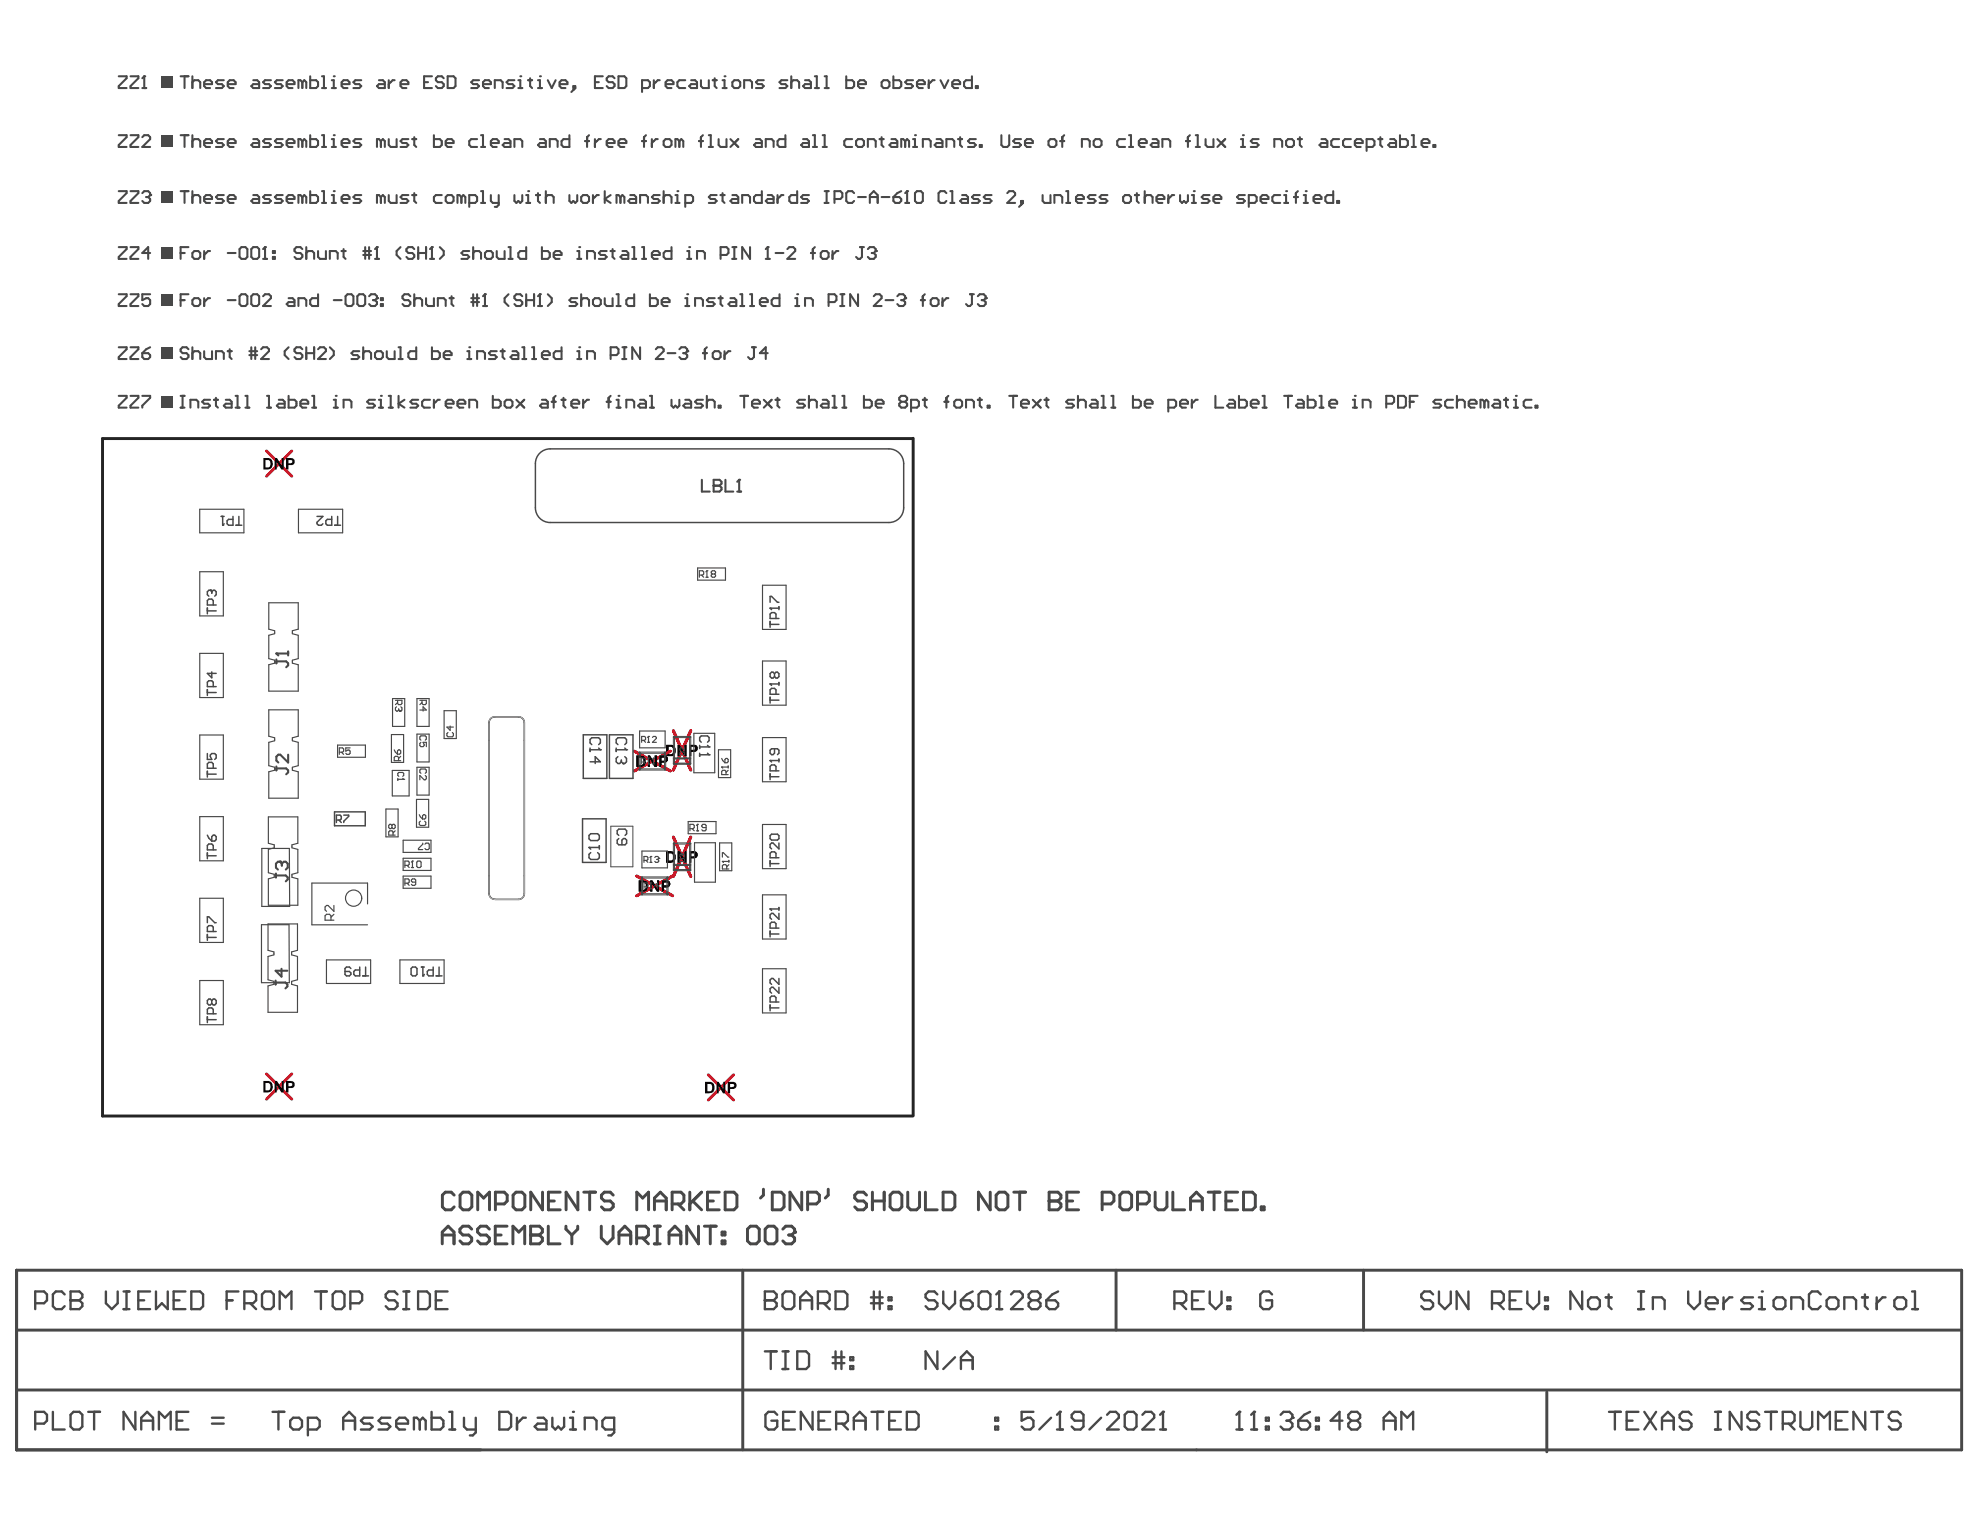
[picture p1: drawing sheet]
<svg xmlns="http://www.w3.org/2000/svg" width="279mm" height="216mm" viewBox="0 0 279 216" stroke-linecap="round" stroke-linejoin="round" font-family="sans-serif">
<g fill="none" stroke="#ee0e22" stroke-width=".42">
<path d="M37.6 63.6l3.6 3.6M41.2 63.6l-3.6 3.6M89.5 106l5.1 2.8M94.6 106l-5.1 2.8M95 103.1l2.5 5.6M95 118.1l2.5 5.6M97.5 103.1l-2.5 5.6M97.5 118.1l-2.5 5.6M89.8 123.6l5.1 2.8M94.9 123.6l-5.1 2.8M37.6 151.5l3.6 3.6M41.2 151.5l-3.6 3.6"/>
<path d="M100 151.7l3.5 3.5M103.5 151.7l-3.5 3.5"/>
</g>
<g fill="#000">
<path d="M38.7 64.6h.4l.6 1.1v-1.1h.3v1.7h-.3l-.7-1.1v1.1h-.3zM91.4 106.6h.3l.7 1.1v-1.1h.3v1.6h-.3l-.7-1.1v1.1h-.3zM95.6 105.1h.3l.7 1.1v-1.1h.3v1.6h-.3l-.7-1v1h-.3zM91.8 124.2h.2l.7 1.1v-1.1h.3v1.6h-.3l-.7-1v1h-.2zM95.6 120.1h.3l.7 1.1v-1.1h.3v1.6h-.3l-.7-1v1h-.3zM38.7 152.5h.4l.6 1.1v-1.1h.3v1.7h-.3l-.7-1.1v1.1h-.3zM101.1 152.7h.3l.7 1v-1h.3v1.6h-.4l-.6-1.1v1.1h-.3z"/>
<path d="M37.5 64.9v1.1h.3a.55 .55 0 0 0 .4-.4 .55 .55 0 0 0-.2-.6zM37.2 64.6h.6a.84 .84 0 0 1 .7 .7 .84 .84 0 0 1-.4 .9l-.9 .1z"/>
<path d="M40.7 64.9v.5h.2a.24 .24 0 0 0 .3-.2 .24 .24 0 0 0-.2-.3zM40.4 64.6h.6a.51 .51 0 0 1 .6 .5 .51 .51 0 0 1-.6 .5h-.3v.7h-.3z"/>
<path d="M90.1 106.9v1h.3a.52 .52 0 0 0 .4-.7l-.2-.3zM89.8 106.6h.7a.82 .82 0 0 1 .6 .8 .82 .82 0 0 1-.5 .8h-.8z"/>
<path d="M90.1 106.9v1h.3a.52 .52 0 0 0 .4-.7l-.2-.3zM89.8 106.6h.7a.82 .82 0 0 1 .6 .8 .82 .82 0 0 1-.5 .8h-.8z"/>
<path d="M93.3 106.9v.5h.3a.25 .25 0 0 0 .3-.3 .25 .25 0 0 0-.3-.2zM93 106.6h.6a.51 .51 0 0 1 .7 .5 .51 .51 0 0 1-.7 .5h-.3v.6h-.3z"/>
<path d="M93.3 106.9v.5h.3a.25 .25 0 0 0 .3-.3 .25 .25 0 0 0-.3-.2zM93 106.6h.6a.51 .51 0 0 1 .7 .5 .51 .51 0 0 1-.7 .5h-.3v.6h-.3z"/>
<path d="M94.3 105.4v1h.3a.56 .56 0 0 0 .3-.9l-.2-.1zM94 105.1h.6a.81 .81 0 0 1 .7 .7 .81 .81 0 0 1-.5 .9h-.8z"/>
<path d="M94.3 105.4v1h.3a.56 .56 0 0 0 .3-.9l-.2-.1zM94 105.1h.6a.81 .81 0 0 1 .7 .7 .81 .81 0 0 1-.5 .9h-.8z"/>
<path d="M97.5 105.4v.4h.3a.25 .25 0 0 0 .3-.2 .25 .25 0 0 0-.3-.2zM97.2 105.1h.6a.51 .51 0 0 1 .7 .5 .51 .51 0 0 1-.7 .5h-.3v.6h-.3z"/>
<path d="M97.5 105.4v.4h.3a.25 .25 0 0 0 .3-.2 .25 .25 0 0 0-.3-.2zM97.2 105.1h.6a.51 .51 0 0 1 .7 .5 .51 .51 0 0 1-.7 .5h-.3v.6h-.3z"/>
<path d="M90.5 124.5v1.1h.3a.5 .5 0 0 0 .3-.7l-.1-.3zM90.1 124.2h.7a.81 .81 0 0 1 .7 .8 .81 .81 0 0 1-.6 .8h-.8z"/>
<path d="M90.5 124.5v1.1h.3a.5 .5 0 0 0 .3-.7l-.1-.3zM90.1 124.2h.7a.81 .81 0 0 1 .7 .8 .81 .81 0 0 1-.6 .8h-.8z"/>
<path d="M93.7 124.5v.4h.2a.23 .23 0 0 0 .4-.2 .23 .23 0 0 0-.4-.2zM93.4 124.2h.6a.51 .51 0 0 1 .6 .5 .51 .51 0 0 1-.6 .5h-.3v.6h-.3z"/>
<path d="M93.7 124.5v.4h.2a.23 .23 0 0 0 .4-.2 .23 .23 0 0 0-.4-.2zM93.4 124.2h.6a.51 .51 0 0 1 .6 .5 .51 .51 0 0 1-.6 .5h-.3v.6h-.3z"/>
<path d="M94.3 120.4v1h.4a.51 .51 0 0 0 .3-.7l-.2-.3zM94 120.1l.8 .1a.83 .83 0 0 1 .5 1.1 .61 .61 0 0 1-.7 .4h-.6z"/>
<path d="M94.3 120.4v1h.4a.51 .51 0 0 0 .3-.7l-.2-.3zM94 120.1l.8 .1a.83 .83 0 0 1 .5 1.1 .61 .61 0 0 1-.7 .4h-.6z"/>
<path d="M97.5 120.4v.5h.3a.25 .25 0 0 0 .3-.3 .25 .25 0 0 0-.3-.2zM97.2 120.1h.6a.51 .51 0 0 1 .7 .5 .51 .51 0 0 1-.7 .5h-.3v.6h-.3z"/>
<path d="M97.5 120.4v.5h.3a.25 .25 0 0 0 .3-.3 .25 .25 0 0 0-.3-.2zM97.2 120.1h.6a.51 .51 0 0 1 .7 .5 .51 .51 0 0 1-.7 .5h-.3v.6h-.3z"/>
<path d="M37.5 152.8v1.1h.3a.55 .55 0 0 0 .4-.4 .55 .55 0 0 0-.2-.6zM37.2 152.5h.6a.84 .84 0 0 1 .7 .7 .84 .84 0 0 1-.4 .9l-.9 .1z"/>
<path d="M40.7 152.8v.5h.2a.24 .24 0 0 0 .3-.2 .24 .24 0 0 0-.2-.3zM40.4 152.5h.6a.51 .51 0 0 1 .6 .5 .51 .51 0 0 1-.6 .5h-.3v.7h-.3z"/>
<path d="M99.8 153v1h.3a.52 .52 0 0 0 .4-.8 .33 .33 0 0 0-.5-.2zM99.5 152.7h.8a.83 .83 0 0 1 .5 .8 .83 .83 0 0 1-.5 .7l-.8 .1z"/>
<path d="M103 153v.4h.3a.25 .25 0 0 0 .3-.2 .25 .25 0 0 0-.3-.2zM102.7 152.7h.6a.51 .51 0 0 1 .6 .5 .51 .51 0 0 1-.6 .5h-.3v.6h-.3z"/>
</g>
<path d="M69.4 101.3l.3-.2h3.6a.81 .81 0 0 1 .7 .9v24.1a.81 .81 0 0 1-.7 .8h-3.5a.79 .79 0 0 1-.8-.8v-24.3z" fill="none" stroke="#b4b4b4" stroke-width=".14"/>
<path d="M69.8 126.9a.83 .83 0 0 1-.8-.8v-24.1a.83 .83 0 0 1 .8-.9h3.4a.83 .83 0 0 1 .8 .9v24.1a.83 .83 0 0 1-.8 .8h-3.4" fill="none" stroke="#242424" stroke-width=".21"/>
<path d="M128.8 61.9h-114.3v95.6h114.3M128.9 61.9v95.5" fill="none" stroke="#242424" stroke-width=".42"/>
<g fill="none" stroke="#484848" stroke-width=".16">
<path d="M28.2 71.9h6.2v3.3h-6.2zM42.1 71.9h6.3v3.3h-6.3zM28.2 80.7h3.3v6.2h-3.3zM28.2 92.2h3.3v6.2h-3.3zM37.9 85.1h4.2v3.7l-.8 .2v.4l.8 .2v3.3l-.8 .3v.4l.8 .2v3.7h-4.2v-3.7l.9-.2v-.4l-.9-.3v-3.3l.9-.2v-.4l-.9-.2zM55.4 98.6h1.7v3.9h-1.7zM58.8 98.6h1.8v3.9h-1.8zM98.4 80.1h4v1.8h-4zM107.6 82.6h3.3v6.2h-3.3zM107.6 93.3h3.3v6.2h-3.3zM28.2 103.7h3.3v6.3h-3.3zM28.2 115.2h3.3v6.3h-3.3z"/>
<path d="M37.9 115.3h4.1v3.7l-.8 .2v.4l.8 .3v3.3l-.8 .2v.4l.8 .2v3.7h-4.1v-3.7l.8-.2v-.4l-.8-.2v-3.3l.8-.3v-.4l-.8-.2zM37.9 100.2h4.2v3.7l-.8 .2v.4l.8 .3v3.2l-.8 .3v.4l.8 .2v3.7h-4.2v-3.7l.9-.2v-.4l-.9-.3v-3.2l.9-.3v-.4l-.9-.2zM47.6 105.1h4v1.8h-4zM54.5 114.2h1.7v3.9h-1.7zM55.2 103.7h1.8v3.9h-1.8zM55.4 108.7h2.3v3.6h-2.3zM56.9 118.6h3.9v1.7h-3.9zM58.8 112.8h1.7v3.9h-1.7zM58.8 103.6h1.8v3.9h-1.8zM58.8 108.3h1.8v3.9h-1.8zM62.7 100.3h1.7v3.9h-1.7zM90.3 103.2h3.6v2.3h-3.6z"/>
<path d="M97.1 115.9h3.9v1.7h-3.9zM97.9 103.5h3v5.5h-3zM98 118.9h3v5.6h-3zM101.4 105.8h1.7v3.9h-1.7zM101.5 118.9h1.8v4h-1.8zM107.6 104.1h3.3v6.2h-3.3zM107.6 116.3h3.3v6.3h-3.3zM28.2 126.8h3.3v6.2h-3.3zM28.2 138.4h3.3v6.2h-3.3zM37.8 130.4h4.2v3.7l-.9 .2v.4l.9 .3v3.3l-.9 .2v.4l.9 .2v3.7h-4.2v-3.7l.9-.2v-.4l-.9-.2v-3.3l.9-.3v-.4l-.9-.2zM46.1 135.5h6.2v3.3h-6.2zM51.9 127.6v-3h-7.9v5.9h7.9"/>
<path d="M56.4 135.5h6.3v3.3h-6.3zM56.9 121.1h3.9v1.7h-3.9zM56.9 123.6h3.9v1.7h-3.9zM90.6 120.1h3.6v2.4h-3.6zM107.6 126.3h3.3v6.2h-3.3zM107.6 136.7h3.3v6.2h-3.3z"/>
</g>
<path d="M36.9 119.7h3.9l.1 8.2h-4zM36.9 130.5h3.9v8.2h-3.9z" fill="none" stroke="#484848" stroke-width=".17"/>
<path d="M75.6 65.4v6.3M77.6 73.7h47.8M77.6 63.3h47.8M127.5 65.4v6.3M47.2 114.6h4.3v1.9h-4.3zM82.2 115.5h3.3v6.2h-3.3zM82.3 103.7h3.3v6.1h-3.3zM86 103.7h3.3v6.1h-3.3z" fill="none" stroke="#484848" stroke-width=".21"/>
<g fill="none" stroke="#484848" stroke-width=".14">
<path d="M86.2 116.6h3.1v5.7h-3.1zM90.2 106.2h.1v2.4v.1l-.1-.1zM90.2 108.5h3.7v.1v.1h-3.6zM90.2 106.2l3.7-.1v.1v.1h-3.6zM93.8 106.2h.1v2.4v.1l-.1-.1zM95 119h.2v3.8l-.1 .1-.1-.1zM95 103.9l.2 .1v3.8h-.1h-.1zM95 119l2.4-.1 .1 .1-.1 .1h-2.3zM95 107l2.4-.1 .1 .1-.1 .1h-2.3zM95 107.7h2.4l.1 .1h-.1h-2.3zM95 103.9h2.4l.1 .1-.1 .1h-2.3zM97.3 119h.2v3.8l-.1 .1-.1-.1z"/>
<path d="M97.3 103.9l.2 .1v3.8h-.1h-.1zM90.5 123.8h.2v2.4l-.1 .1-.1-.1zM90.5 126.1h3.7l.1 .1-.1 .1h-3.6zM90.5 123.8l3.7-.1 .1 .1-.1 .1h-3.6zM94.1 123.8h.2v2.4l-.1 .1-.1-.1zM95 122h2.4l.1 .1h-.1h-2.3zM95 122.7h2.4l.1 .1-.1 .1h-2.3z"/>
</g>
<path d="M2.3 179.2v25.4h274.5v-25.4h-274.5v25.4M104.8 179.2v25.4M157.5 179.2v8.5M192.4 179.2v8.5M2.3 196.1h274.4M2.3 187.7h274.5M218.3 196.4v8.5" fill="none" stroke="#484848" stroke-width=".42"/>
<g fill="#484848">
<path d="M22.8 55.9h1.6v1.6h-1.6z" fill-rule="evenodd"/>
<path d="M22.8 49h1.6v1.7h-1.6z" fill-rule="evenodd"/>
<path d="M22.8 19.1h1.6v1.6h-1.6z" fill-rule="evenodd"/>
<path d="M22.8 41.5h1.6v1.7h-1.6z" fill-rule="evenodd"/>
<path d="M22.8 34.9h1.6v1.6h-1.6z" fill-rule="evenodd"/>
<path d="M22.8 27h1.6v1.6h-1.6z" fill-rule="evenodd"/>
<path d="M22.8 10.8h1.6v1.6h-1.6z" fill-rule="evenodd"/>
</g>
<path d="M95.1 107h2.3v.8h-2.3zM95.1 122.1h2.3v.7h-2.3z" fill="none" stroke="#484848" stroke-width=".14"/>
<g fill="none" stroke="#484848" stroke-width=".33">
<path d="M223.3 182.2v2.5l-1.7-2.5v2.5M224.1 183.5l.4-.4h.8l.5 .4v.8l-.5 .4h-.8l-.4-.4zM226.6 183.1h.8M227 182.7v1.6l.4 .4M231.2 184.7h.8M231.2 182.2h.8M231.6 182.2v2.5M233.2 184.7v-1.6h1.3l.4 .4v1.2M238.2 182.2v1.7l.9 .8 .8-.8v-1.7M240.7 183.9h1.7v-.4l-.4-.4h-.9l-.4 .4v.8l.4 .4h.9M243.2 183.1v1.6M244.5 183.1h-.5l-.8 .8"/>
<path d="M247.4 183.1h-1.3l-.4 .4 .4 .4h.9l.4 .4-.4 .4h-1.3M248.2 184.7h.8M248.2 183.1h.4v1.6"/>
</g>
<circle cx="248.6" cy="182.2" r=".17" fill="#484848"/>
<g fill="none" stroke="#484848" stroke-width=".33">
<path d="M7.5 199.2v2.5h1.6M10 199.6l.4-.4h.8l.4 .4v1.7l-.4 .4h-.8l-.4-.4zM12.4 199.2h1.7M13.3 199.2v2.5M19.1 199.2v2.5l-1.7-2.5v2.5M26.6 199.2h-1.7v2.5h1.7M107.9 182.2v2.5h1.3l.4-.4v-.4l-.4-.4h-1.3M109.7 199.6l-.4-.4h-.9l-.4 .4v1.7l.4 .4h.9l.4-.4v-.8h-.9M112.2 199.2h-1.7v2.5h1.7M114.7 199.2v2.5l-1.7-2.5v2.5M117.2 199.2h-1.7v2.5h1.7M123 199.2h1.6"/>
<path d="M123.8 199.2v2.5M127.1 199.2h-1.6v2.5h1.6M128 199.2h1.2l.4 .4v1.7l-.4 .4h-1.2zM179.5 182.7l-.4-.5h-.8l-.5 .5v1.6l.5 .4h.8l.4-.4v-.8h-.8M250.7 183.1h.8l.4 .4v.8l-.4 .4h-.8l-.4-.4v-.8zM252.8 184.7v-1.6h1.2l.4 .4v1.2M256.9 182.7l-.4-.5h-.8l-.4 .5v1.6l.4 .4h.8l.4-.4M257.8 183.5l.4-.4h.8l.4 .4v.8l-.4 .4h-.8l-.4-.4zM260.3 184.7v-1.6h1.2l.4 .4v1.2M262.7 183.1h.9M263.2 182.7v1.6l.4 .4M264.8 183.1v1.6"/>
<path d="M266.1 183.1h-.4l-.9 .8M267.3 183.5l.4-.4h.9l.4 .4v.8l-.4 .4h-.9l-.4-.4zM269.8 184.7h.8M269.8 182.2h.4v2.5M5 200.9h1.2l.4-.4v-.9l-.4-.4h-1.2v2.5M19.9 201.7v-1.6l.9-.9 .8 .9v1.6M19.9 200.5h1.7M22.4 201.7v-2.5l.9 .9 .8-.9v2.5M24.9 200.5h.8M29.9 200.9h1.7M29.9 200.1h1.7M110.5 200.5h.8"/>
<path d="M115.5 200.5h.8M118 200.9h1.2l.5-.4v-.9l-.5-.4h-1.2v2.5M118.8 200.9l.9 .8M120.5 200.5h1.6M120.5 201.7v-1.6l.8-.9 .8 .9v1.6M125.5 200.5h.8M140.4 201.3h.4v.4h-.4zM140.4 200.1h.4v.4h-.4z"/>
</g>
<g fill="none" stroke="#484848" stroke-width=".14">
<path d="M90.5 107.5h.5l.1-.1v-.3l-.1-.1h-.5v.8M90.8 107.5l.3 .3M91.4 107.8h.3M91.5 107h.1M91.5 107l-.1 .1M91.5 107v.8M92.1 107.8h.2M92.2 107h.1M92.2 107v.8M92.2 107l-.1 .1M96 106.2l.1-.1h.4l.1 .1v.3h-.6zM96.6 105.5v.4l-.4-.4-.2 .1 .1 .3"/>
<path d="M90.9 125.1h.4l.1-.1v-.3l-.1-.1h-.4v.8M91.1 125.1l.3 .3M91.7 125.4h.3M91.8 124.6h.1M91.8 124.6l-.1 .1M91.8 124.6v.8M92.9 125h-.5l.4-.4v.8M96 121.2l.1-.1h.4l.1 .1v.4h-.6zM96.2 120.5h.1M96.2 120.5l-.2 .1 .1 .3M96.2 120.5l.1 .1M96.3 120.6l.1-.1 .2 .1-.1 .3"/>
<path d="M96.3 120.6v.1"/>
</g>
<g fill="none" stroke="#484848" stroke-width=".21">
<path d="M31.2 72.9h.4M31.4 74.1h.1M31.4 72.9v1.2M31.6 73.9l-.2 .2M32.9 72.9v1.2h-.6l-.3-.2v-.4l.3-.2h.6M33.3 74.1h.8M33.7 72.9v1.2M29.3 85.8v.8M29.3 97.3v.8M29.3 97.7h1.2M29.3 86.2h1.2M29.7 83.3h.1"/>
<path d="M29.7 83.3h-.2l-.2 .2v.4l.2 .2M29.7 83.3l.2 .2M29.9 83.5l.2-.2h.2l.2 .2v.4l-.2 .2M29.9 83.5v.2M29.9 94.8v.8l-.6-.6h1.2M30.1 85.4v-.7l-.2-.2h-.4l-.2 .2v.7h1.2M30.1 96.9v-.6l-.2-.2h-.4l-.2 .2v.6h1.2M108.7 96.5h.1M108.7 85.8h.1M108.7 85v-.8h.2l.8 .8h.2M108.7 87.7v.8M108.7 98.4v.8"/>
<path d="M108.7 98.8h1.2M108.7 96.5l.2 .2M108.7 96.5h1.2M108.7 88.1h1.2M108.7 85.8l.2 .2M108.7 85.8h1.2M109.3 95.1l-.2-.2h-.2l-.2 .2v.4l.2 .2h.2l.2-.2M109.3 95.1l.2-.2h.2l.2 .2v.4l-.2 .2h-.2l-.2-.2M109.3 95.1v.4M109.5 87.3v-.6l-.2-.3h-.4l-.2 .3v.6h1.2M109.5 98v-.7l-.2-.2h-.4l-.2 .2v.7h1.2M109.9 85.6v.4"/>
<path d="M109.9 96.3v.4M29.3 106.3v.9h.6l-.2-.5v-.2l.2-.2h.4l.2 .2v.5l-.2 .2M29.3 108.8v.9M29.3 117.9l.2 .4 .4 .4M29.3 109.2h1.2M29.9 118.1l.2-.2h.2l.2 .2v.4l-.2 .2h-.4zM30.1 108.4v-.6l-.2-.2h-.4l-.2 .2v.6h1.2M30.1 119.9v-.6l-.2-.2h-.4l-.2 .2v.6h1.2M47.5 115.7h.5l.2-.2v-.3l-.2-.2h-.5v1.1M47.8 115.7l.4 .4M48.5 115h.7v.2l-.7 .7v.2M83.1 119.6h.1"/>
<path d="M83.1 117.9l.3-.3h.9l.3 .3v.5l-.3 .2h-.9l-.3-.2zM83.1 119.6h1.5M83.1 119.6l.3 .2M83.3 105.6v.4M83.3 105.8h1.4M83.3 107.5h1.4l-.7-.7v.9M83.5 105.1l-.2-.3v-.5l.2-.2h1l.2 .2v.5l-.2 .3M84.5 105.6l.2 .2M84.6 119.3v.5M84.7 105.8h.1M87 105.8h1.4M87 105.6v.4"/>
<path d="M87.2 105.1l-.2-.3v-.5l.2-.2h1l.2 .2v.5l-.2 .3M87.2 106.8l-.2 .2v.5l.2 .2h.2l.3-.2M87.3 117.9l-.2-.2v-.5l.2-.2h.9l.2 .2v.5l-.2 .2M87.3 118.3l-.2 .2v.5l.2 .2h.9l.2-.2v-.5l-.2-.2h-.2l-.2 .2v.7M87.7 107.5l.2 .2M87.7 107.3v.2M87.9 107.7h.1M88.2 106.8l.2 .2v.5l-.2 .2h-.3M88.2 105.6l.2 .2M88.4 105.8h.1M98.7 105.2v.4M98.7 106.3v.4"/>
<path d="M98.7 105.4h1.4M98.7 106.5h1.4M99 104.7l-.3-.2v-.4l.3-.3h.8l.3 .3v.4l-.3 .2M99.8 105.2l.3 .2M99.8 106.3l.3 .2M100.1 105.4h.1M100.1 106.5h.1M108.7 107.3h.1M108.7 109.2v.8M108.7 117.9l.2-.2h.8l.2 .2v.4l-.2 .2h-.8l-.2-.2zM108.7 109.6h1.2M108.7 107.3l.2 .2"/>
<path d="M108.7 107.3h1.2M109.3 105.7v.6l-.2 .2h-.2l-.2-.2v-.4l.2-.2h.8l.2 .2v.4l-.2 .2M109.5 108.8v-.6l-.2-.3h-.4l-.2 .3v.6h1.2M109.9 119v.8l-.8-.8h-.2l-.2 .2v.4l.2 .2M109.9 107.1v.4M29.3 120.3v.9M29.3 130.2v-.8h.2l.8 .8h.2M29.3 131.9v.8M29.3 132.3h1.2M29.3 120.8h1.2M30.1 131.4v-.6l-.2-.2h-.4l-.2 .2v.6h1.2M58 136.7l.2-.2h.4l.2 .2v.8l-.2 .2h-.4l-.2-.2z"/>
<path d="M59.5 136.5h.4M59.7 137.7h.1M59.7 136.5v1.2M59.9 137.5l-.2 .2M61.1 136.5v1.2h-.6l-.2-.2v-.4l.2-.2h.6M61.5 137.7h.9M62 136.5v1.2M83.4 120.3l-.3 .3v.4l.3 .3h.9l.3-.3v-.4l-.3-.3M108.7 128.3h.1M108.7 128.3l.2 .2M108.7 121.5v.8M108.7 131.4v.8"/>
<path d="M108.7 131.8h1.2M108.7 128.3h1.2M108.7 121.9h1.2M109.5 121v-.6l-.2-.2h-.4l-.2 .2v.6h1.2M109.5 131v-.7l-.2-.2h-.4l-.2 .2v.7h1.2M109.9 128.9v.8l-.8-.8h-.2l-.2 .2v.4l.2 .2M109.9 138.1v.8l-.8-.8h-.2l-.2 .2v.4l.2 .2M109.9 139.3v.8l-.8-.8h-.2l-.2 .2v.4l.2 .2M109.9 128.1v.4M29.3 143.5v.8M29.3 143.9h1.2M29.9 141.2l-.2-.2h-.2l-.2 .2v.4l.2 .2h.2l.2-.2"/>
<path d="M29.9 141.2l.2-.2h.2l.2 .2v.4l-.2 .2h-.2l-.2-.2M29.9 141.2v.4M30.1 143.1v-.7l-.2-.2h-.4l-.2 .2v.7h1.2M108.7 142.2h1.2M108.7 141.8v.8M109.5 141.4v-.6l-.2-.2h-.4l-.2 .2v.6h1.2"/>
</g>
<g fill="none" stroke="#484848" stroke-width=".17">
<path d="M55.8 98.8h.9v.5l-.1 .1h-.3l-.2-.1v-.5M56 99.7l-.2 .2v.3l.2 .1 .3-.1M56.1 99.1l-.3 .3M56.6 99.7l.1 .2v.3l-.3 .1M59.2 98.8h1v.5l-.2 .1h-.3l-.2-.1v-.5M59.5 99.1l-.3 .3M47.9 106.1h.4l.2-.1v-.3l-.2-.2h-.4v.9M48.2 106.1l.3 .3M49.4 105.5h-.6v.5l.3-.2 .3 .2v.3l-.1 .1h-.4l-.1-.1M55.3 116.5l-.1-.2-.3 .2v.3l.1 .1 .3-.1M55.3 116.5l.2-.2 .3 .2v.3l-.2 .1-.3-.1M55.3 116.5v.3"/>
<path d="M55.5 117.8v-.4l-.2-.2h-.3l-.1 .2v.4h.9M55.6 105.8l.5 .6M55.8 117.2l-.3 .3M56.1 109.8v.3M56.1 110h.9M56.2 105.8l.3 .2v.3l-.1 .1h-.3v-.4zM56.2 107.3v-.4l-.1-.2h-.3l-.2 .2v.4h.9M56.3 100.2l.1 .1M56.3 100v.2M56.3 109.6l-.2-.2v-.3l.2-.1h.5l.2 .1v.3l-.2 .2M56.4 100.3h.1M56.5 106.7l-.3 .3"/>
<path d="M56.8 109.8l.2 .2M57 110h.1M59.2 115l.4 .6M59.2 100.2h1l-.5-.5v.6M59.3 115.9l-.1 .1v.3l.1 .2h.6l.2-.2v-.3l-.2-.1M59.4 104.4l-.2-.1v-.3l.2-.2h.6l.2 .2v.3l-.2 .1M59.4 104.8l-.2 .1v.3l.2 .2h.3l.2-.2-.2-.4h.5v.6M59.4 109.1l-.2-.1v-.3l.2-.2h.6l.2 .2v.3l-.2 .1M59.6 115.1l.3-.1 .2 .1v.3l-.2 .2h-.3zM59.7 119v.1l-.7 .6v.2h.7M60 119.1l.1-.1h.3l.2 .1v.6l-.2 .2h-.3l-.1-.2M60 109.4l.2 .2v.3l-.2 .1h-.1l-.7-.6v.6"/>
<path d="M63.2 103.4l-.1 .1v.3l.1 .2h.6l.2-.2v-.3l-.2-.1M63.5 102.4v.7l-.4-.5h.9M90.5 104.5h.5l.1-.2v-.2l-.1-.2h-.5v.9M90.8 104.5l.3 .3M91.4 104.8h.3M91.5 103.9h.1M91.5 103.9l-.1 .2M91.5 103.9v.9M92.1 104.1l.1-.2h.3l.1 .2v.1l-.5 .6h.5M97.4 116.9h.4l.2-.1v-.3l-.2-.2h-.4v.9M97.7 116.9l.3 .3M98.3 117.2h.3"/>
<path d="M98.4 116.3h.1M98.4 116.3l-.1 .2M98.4 116.3v.9M99.6 116.8h-.4l-.2-.2 .2-.3h.3l.1 .2v.6l-.1 .1h-.3l-.2-.1M101.8 108.2h.1M101.8 108.2h1M101.8 108.2l.2 .2M101.8 107l.5 .6M102.3 107.2l.3-.2 .2 .2v.3l-.2 .1h-.3zM102.4 109.3v-.4l-.1-.2h-.3l-.2 .2v.4h1M102.8 108.7l-.4 .3M102.8 108.1v.3"/>
<path d="M46.7 129.8v-.6l-.2-.2h-.4l-.2 .2v.6h1.2M47.1 127.8v.8l-.8-.8h-.2l-.2 .2v.4l.2 .2M47.1 129l-.4 .4M57.1 122.1h.5l.1-.1v-.3l-.1-.2h-.5v.9M57.1 124.6h.5l.1-.1v-.3l-.1-.2h-.5v.9M57.4 122.1l.3 .3M57.4 124.6l.3 .3M58 122.4h.4M58.2 121.5h.1M58.2 121.5l-.2 .2M58.2 121.5v.9M58.7 124.5h-.5l-.2-.2 .2-.3h.3l.2 .2v.6l-.2 .1h-.3l-.2-.1"/>
<path d="M58.8 121.7l.2-.2h.3l.1 .2v.6l-.1 .1h-.3l-.2-.1zM90.9 121.4h.4l.1-.1v-.3l-.1-.1h-.4v.8M91.1 121.4l.3 .3M91.7 121.7h.3M91.8 120.9h.1M91.8 120.9l-.1 .1M91.8 120.9v.8M92.4 121l.1-.1h.3l.1 .2M92.7 121.3h.1M92.8 121.3l.1 .1-.1 .3h-.3l-.1-.1M92.9 121.1h.1M92.9 121.1l-.1 .2"/>
<path d="M101.9 121.6h.1M101.9 120.9v-.6h.2l.6 .6h.2M101.9 121.6l.2 .1M101.9 121.6h1M102.5 122.6v-.4l-.1-.2h-.3l-.2 .2v.4h1M102.9 122l-.4 .3M102.9 121.4v.3"/>
</g>
<g fill="none" stroke="#484848" stroke-width=".29">
<path d="M16.8 10.8h1.1v.2l-1.1 1.1v.3h1.1M16.8 19.1h1.1v.3l-1.1 1.1v.2h1.1M18.4 10.8h1.1v.2l-1.1 1.1v.3h1.1M18.4 19.1h1.1v.3l-1.1 1.1v.2h1.1M20.1 19.4l.3-.3h.5l.3 .3v.2l-1.1 1.1h1.1M20.1 12.4h.5M20.4 10.8h.1M20.4 10.8v1.6M20.4 10.8l-.3 .2M25.5 19.1h1.1M25.5 10.8h1.1M26 10.8v1.6"/>
<path d="M26 19.1v1.6M27.1 10.8v1.6M27.1 19.1v1.6M27.1 11.6l.3-.3h.6l.3 .3v.8M27.1 19.9l.3-.3h.6l.3 .3v.8M28.8 11.9h1.1v-.3l-.3-.3h-.5l-.3 .3v.5l.3 .3h.5M31.6 19.6h-.8l-.3 .3 .3 .3h.5l.3 .3-.3 .2h-.8M31.6 11.3h-.8l-.3 .3 .3 .3h.5l.3 .2-.3 .3h-.8M32.1 11.9h1.1v-.3l-.2-.3h-.6l-.3 .3v.5l.3 .3h.6M35.7 19.6h.6l.3 .3v.8h-.9l-.2-.2 .2-.3h.9M35.7 11.3h.6l.3 .3v.8h-.9l-.2-.3 .2-.2h.9M38.2 19.6h-.8l-.3 .3 .3 .3h.6l.2 .3-.2 .2h-.9"/>
<path d="M38.2 11.3h-.8l-.3 .3 .3 .3h.6l.2 .2-.2 .3h-.9M39.9 19.6h-.8l-.3 .3 .3 .3h.5l.3 .3-.3 .2h-.8M39.9 11.3h-.8l-.3 .3 .3 .3h.5l.3 .2-.3 .3h-.8M40.4 11.9h1.2v-.3l-.3-.3h-.6l-.3 .3v.5l.3 .3h.6M42.7 19.9l.2-.3 .3 .3v.8M42.7 11.6v.8M42.7 19.9v.8M42.7 11.6l.2-.3 .3 .3v.8M42.7 19.9l-.3-.3h-.3v1.1M42.7 11.6l-.3-.3h-.3v1.1M43.8 19.1v1.6h.8l.3-.2v-.6l-.3-.3h-.8M43.8 10.8v1.6h.8l.3-.3v-.5l-.3-.3h-.8"/>
<path d="M45.4 19.1h.3v1.6M45.4 10.8h.3v1.6M45.4 12.4h.6M46.8 11.3h.3v1.1M46.8 19.6h.3v1.1M46.8 12.4h.6M47.1 19.1h.1M47.1 10.8h.1M48.2 11.9h1.1v-.3l-.3-.3h-.5l-.3 .3v.5l.3 .3h.5M51 19.6h-.9l-.2 .3 .2 .3h.6l.3 .3-.3 .2h-.8M51 11.3h-.9l-.2 .3 .2 .3h.6l.3 .2-.3 .3h-.8M53.5 11.3h.5l.3 .3v.8h-.8l-.3-.3 .3-.2h.8"/>
<path d="M53.7 19.9v.8M53.7 19.9l.3-.3 .3 .3v.8M53.7 19.9l-.2-.3h-.3v1.1M54.9 19.6v.9l.2 .2h.9v-1.1M54.9 11.3v1.1M55.7 11.3h-.3l-.5 .6M56.5 11.9h1.1v-.3l-.2-.3h-.6l-.3 .3v.5l.3 .3h.6M57.6 19.6h-.8l-.3 .3 .3 .3h.6l.2 .3-.2 .2h-.9M58.2 19.6h.5M58.5 19.4v1.1l.2 .2M59.8 11.6h.6M61 10.8h-1.2v1.6h1.2"/>
<path d="M61.2 19.1v1.6h.9l.2-.2v-.6l-.2-.3h-.9M62.6 11l-.3-.2h-.5l-.3 .2v.3l.3 .3h.5l.3 .3v.2l-.3 .3h-.5l-.3-.3M63.2 10.8h.8l.3 .2v1.1l-.3 .3h-.8zM67.3 19.6h-.8l-.3 .3v.6l.3 .2h.8M67.6 11.3h-.8l-.3 .3 .3 .3h.5l.3 .2-.3 .3h-.8M67.9 19.1h.3v1.6M68.2 11.9h1.1v-.3l-.3-.3h-.6l-.2 .3v.5l.2 .3h.6M69.8 12.4v-1.1h.9l.2 .3v.8M71.2 19.6h.6l.2 .3v.8h-.8l-.3-.2 .3-.3h.8M72.6 11.3h-.8l-.3 .3 .3 .3h.5l.3 .2-.3 .3h-.8M73.1 12.4h.6M73.1 11.3h.3v1.1"/>
<path d="M73.4 10.8h.1M74.5 11.3h.6M74.8 11v1.1l.3 .3M75.9 11.3h.3v1.1M75.9 12.4h.6M76.2 10.8h.1M76.2 19.6h.5l.3 .3v.8h-.8l-.3-.2 .3-.3h.8M77.3 11.3l.6 1.1 .5-1.1M79 11.9h1.1v-.3l-.3-.3h-.6l-.2 .3v.5l.2 .3h.6M80.3 19.1v1.6h-.8l-.3-.2v-.6l.3-.3h.8M80.9 12.1h.3v.3h-.3zM81.2 12.4l-.6 .6"/>
<path d="M82.6 19.9h.5M83.1 19.1l-.3 .3v1.3M84 19.6v1.1M84 11.6h.5M84.8 19.6h-.3l-.5 .6M85.1 10.8h-1.1v1.6h1.1M86.7 11l-.3-.2h-.5l-.3 .2v.3l.3 .3h.5l.3 .3v.2l-.3 .3h-.5l-.3-.3M87.3 10.8h.8l.3 .2v1.1l-.3 .3h-.8zM90.6 19.9h.6M90.6 12.4h.8l.3-.3v-.5l-.3-.3h-.8v1.7M91.2 19.1l-.3 .3v1.3M92 19.6v1.1"/>
<path d="M92.3 11.3v1.1M92.8 19.6h-.3l-.5 .6M93.1 11.3h-.3l-.5 .6M93.9 19.6h.6l.3 .3v.6l-.3 .2h-.6l-.3-.2v-.6zM93.9 11.9h1.1v-.3l-.2-.3h-.6l-.3 .3v.5l.3 .3h.6M95.9 19.9v.8M95.9 19.9l-.3-.3h-.3v1.1M95.9 19.9l.2-.3 .3 .3v.8M96.7 11.3h-.8l-.3 .3v.5l.3 .3h.8M97.5 11.3h.6l.3 .3v.8h-.9l-.2-.3 .2-.2h.9M98.6 19.9h.6M98.9 11.3v.8l.3 .3h.8v-1.1"/>
<path d="M99.2 19.1l-.3 .3v1.3M100 19.1h.3v1.6M100.6 11.3h.5M100.9 11v1.1l.2 .3M101.4 19.6v.9l.3 .2h.8v-1.1M102 11.3h.2v1.1M102 12.4h.5M102.2 10.8h.1M103.1 19.6l1.1 1.1M103.3 11.6l.3-.3h.6l.3 .3v.5l-.3 .3h-.6l-.3-.3zM104.2 19.6l-1.1 1.1M105 12.4v-1.1h.8l.3 .3v.8"/>
<path d="M106.7 19.6h.5l.3 .3v.8h-.8l-.3-.2 .3-.3h.8M107.8 11.3h-.9l-.2 .3 .2 .3h.6l.3 .2-.3 .3h-.8M110.8 19.1v1.6h-.8l-.3-.2v-.6l.3-.3h.8M111.1 11.3h-.8l-.3 .3 .3 .3h.5l.3 .2-.3 .3h-.8M111.7 11.6l.2-.3h.6l.3 .3v.8M111.7 10.8v1.6M113.3 19.6h.6l.3 .3v.8h-.9l-.3-.2 .3-.3h.9M113.6 11.3h.6l.2 .3v.8h-.8l-.3-.3 .3-.2h.8M114.7 19.1h.3v1.6M115 10.8h.3v1.6M115 12.4h.5M116.1 19.1h.3v1.6"/>
<path d="M116.4 10.8h.2v1.6M116.4 12.4h.5M119.4 10.8v1.6h.8l.3-.3v-.5l-.3-.3h-.8M120.2 19.6h-.8l-.3 .3v.6l.3 .2h.8M121.1 19.6h.5l.3 .3v.6l-.3 .2h-.5l-.3-.2v-.6zM121.1 11.9h1.1v-.3l-.3-.3h-.5l-.3 .3v.5l.3 .3h.5M124.1 19.6h.6M124.4 19.4v1.1l.3 .2M124.7 11.3h.5l.3 .3v.5l-.3 .3h-.5l-.3-.3v-.5zM125.8 19.6h.5l.3 .3v.8h-.8l-.3-.2 .3-.3h.8M126.1 10.8v1.6h.8l.3-.3v-.5l-.3-.3h-.8M127.7 19.9l-.2-.3h-.3v1.1"/>
<path d="M127.7 19.9v.8M127.7 19.9l.3-.3 .3 .3v.8M128.8 19.6h.3v1.1M128.8 11.3h-.8l-.3 .3 .3 .3h.6l.2 .2-.2 .3h-.9M129.1 19.1h.1M129.4 11.9h1.1v-.3l-.3-.3h-.5l-.3 .3v.5l.3 .3h.5M131.1 11.3v1.1M131.9 11.3h-.3l-.5 .6M132.2 19.6h.5l.3 .3v.8h-.8l-.3-.2 .3-.3h.8M132.7 11.3l.6 1.1 .5-1.1M134.4 11.9h1.1v-.3l-.3-.3h-.5l-.3 .3v.5l.3 .3h.5M135.2 19.6h.6"/>
<path d="M135.5 19.4v1.1l.3 .2M137.1 10.8v1.6h-.8l-.3-.3v-.5l.3-.3h.8M137.7 19.6h-.8l-.3 .3 .3 .3h.5l.3 .3-.3 .2h-.8M137.7 12.1h.3v.3h-.3zM141.3 19.1v1.4l.3 .2h.5l.3-.2v-1.4M144.1 19.6h-.9l-.2 .3 .2 .3h.6l.3 .3-.3 .2h-.8M148.2 19.6h.6l.3 .3v.6l-.3 .2h-.6l-.2-.2v-.6zM149.6 19.9h.6M150.2 19.1l-.3 .3v1.3M154.3 19.9l.3-.3h.6l.2 .3v.6l-.2 .2h-.6l-.3-.2zM158.8 19.6h-.9l-.2 .3v.6l.2 .2h.9M159.3 19.1h.3v1.6"/>
<path d="M162.6 19.6h.6l.3 .3v.8h-.9l-.2-.2 .2-.3h.9M167.4 19.9h.5M167.9 19.1l-.3 .3v1.3M168.7 19.1h.3v1.6M170.1 19.6v.9l.3 .2h.8v-1.1M171.8 19.6l1.1 1.1M172.9 19.6l-1.1 1.1M175.1 19.6h.3v1.1M175.4 19.1h.1M177.6 19.6h-.8l-.3 .3 .3 .3h.5l.3 .3-.3 .2h-.8M181.5 19.9l.3-.3h.5l.3 .3v.6l-.3 .2h-.5l-.3-.2zM183.1 19.6h.6"/>
<path d="M183.4 19.4v1.1l.3 .2M186.5 19.6h.5l.3 .3v.8h-.8l-.3-.2 .3-.3h.8M189 19.6h-.9l-.2 .3v.6l.2 .2h.9M190.6 19.6h-.8l-.3 .3v.6l.3 .2h.8M194.5 19.6h.6M194.8 19.4v1.1l.3 .2M196.2 19.6h.5l.3 .3v.8h-.8l-.3-.2 .3-.3h.8M197.6 19.1v1.6h.8l.3-.2v-.6l-.3-.3h-.8M199.2 19.1h.3v1.6M16.8 27h1.1v.3l-1.1 1.1v.2h1.1M16.8 34.9h1.1v.2l-1.1 1.2v.2h1.1M18.4 27h1.1v.3l-1.1 1.1v.2h1.1"/>
<path d="M18.4 34.9h1.1v.2l-1.1 1.2v.2h1.1M20.1 27.3l.3-.3h.5l.3 .3v.2M20.6 27.8h.3M20.9 27.8l.3 .3v.3l-.3 .2h-.5l-.3-.2M21.2 27.5h.1M21.2 35.7h-1.1l.8-.8v1.6M21.2 27.5l-.3 .3M25.5 35.7h.5M25.5 27h1.1M26 27v1.6M26.6 34.9h-1.1v1.6M27.1 27v1.6"/>
<path d="M27.1 27.8l.3-.3h.6l.3 .3v.8M27.4 35.4h.6l.3 .3v.6l-.3 .2h-.6l-.3-.2v-.6zM28.8 20.2h1.1v-.3l-.3-.3h-.5l-.3 .3v.6l.3 .2h.5M28.8 28.1h1.1v-.3l-.3-.3h-.5l-.3 .3v.6l.3 .2h.5M28.8 35.4v1.1M29.6 35.4h-.2l-.6 .6M31.6 27.5h-.8l-.3 .3 .3 .3h.5l.3 .3-.3 .2h-.8M32.1 20.2h1.1v-.3l-.2-.3h-.6l-.3 .3v.6l.3 .2h.6M32.1 28.1h1.1v-.3l-.2-.3h-.6l-.3 .3v.6l.3 .2h.6M32.1 35.7h1.1M34.1 34.9h.5l.3 .2v1.2l-.3 .2h-.5l-.3-.2v-1.2zM35.5 35.1l.2-.2h.6l.3 .2v1.2l-.3 .2h-.6l-.2-.2z"/>
<path d="M35.7 27.5h.6l.3 .3v.8h-.9l-.2-.2 .2-.3h.9M37.1 36.5h.6M37.4 34.9h.1M37.4 34.9v1.6M37.4 34.9l-.3 .2M38.2 27.5h-.8l-.3 .3 .3 .3h.6l.2 .3-.2 .2h-.9M38.5 36.3h.3v.2h-.3zM38.5 35.4h.3v.3h-.3zM39.9 27.5h-.8l-.3 .3 .3 .3h.5l.3 .3-.3 .2h-.8M40.4 20.2h1.2v-.3l-.3-.3h-.6l-.3 .3v.6l.3 .2h.6M40.4 28.1h1.2v-.3l-.3-.3h-.6l-.3 .3v.6l.3 .2h.6M42.7 35.1l-.3-.2h-.6l-.2 .2v.3l.2 .3h.6l.3 .3v.3l-.3 .2h-.6l-.2-.2"/>
<path d="M42.7 27.8v.8M42.7 27.8l.2-.3 .3 .3v.8M42.7 27.8l-.3-.3h-.3v1.1M43.2 35.7l.3-.3h.6l.2 .3v.8M43.2 34.9v1.6M43.8 27v1.6h.8l.3-.2v-.6l-.3-.3h-.8M44.9 35.4v.9l.3 .2h.8v-1.1M45.4 20.7h.6M45.4 27h.3v1.6M45.4 28.6h.6M46.5 36.5v-1.1h.9l.3 .3v.8M46.8 27.5h.3v1.1"/>
<path d="M46.8 20.7h.6M46.8 28.6h.6M47.1 27h.1M48.2 20.2h1.1v-.3l-.3-.3h-.5l-.3 .3v.6l.3 .2h.5M48.2 28.1h1.1v-.3l-.3-.3h-.5l-.3 .3v.6l.3 .2h.5M48.2 35.4h.6M48.5 35.1v1.2l.3 .2M51 27.5h-.9l-.2 .3 .2 .3h.6l.3 .3-.3 .2h-.8M51.3 35.4h1.1M51.3 36h1.1M51.5 34.9v1.6M52.1 34.9v1.6"/>
<path d="M52.9 36.5h.6M53.2 34.9h.1M53.2 34.9v1.6M53.2 34.9l-.3 .2M53.7 27.8v.8M53.7 27.8l-.2-.3h-.3v1.1M53.7 27.8l.3-.3 .3 .3v.8M54.9 27.5v.9l.2 .2h.9v-1.1M56.5 34.9l-.5 .5v.6l.5 .5M57.6 27.5h-.8l-.3 .3 .3 .3h.6l.2 .3-.2 .2h-.9M58.2 27.5h.5M58.5 35.1l-.3-.2h-.6l-.2 .2v.3l.2 .3h.6l.3 .3v.3l-.3 .2h-.6l-.2-.2"/>
<path d="M58.5 27.3v1.1l.2 .2M59 35.7h1.1M59 34.9v1.6M60.1 34.9v1.6M60.7 36.5h.5M61 34.9h.1M61 34.9v1.6M61 34.9l-.3 .2M62.1 34.9l.5 .5v.6l-.5 .5M62.3 27.5h-.8l-.3 .3v.6l.3 .2h.8M62.9 20.2h1.1v-.3l-.3-.3h-.5l-.3 .3v.6l.3 .2h.5M63.2 27.5h.5l.3 .3v.6l-.3 .2h-.5l-.3-.2v-.6z"/>
<path d="M65.1 27.8l-.3-.3h-.2v1.1M65.1 27.8l.3-.3 .3 .3v.8M65.1 27.8v.8M66.2 28.6h.8l.3-.2v-.6l-.3-.3h-.8v1.7M66.2 35.4h-.8l-.3 .3 .3 .3h.5l.3 .3-.3 .2h-.8M66.8 34.9v1.6M66.8 35.7l.2-.3h.6l.3 .3v.8M67.9 20.7h.5M67.9 27h.3v1.6M67.9 28.6h.5M68.7 35.4h.6l.2 .3v.6l-.2 .2h-.6l-.3-.2v-.6zM69.3 20.2h1.1v-.3l-.3-.3h-.6l-.2 .3v.6l.2 .2h.6"/>
<path d="M69.3 27.5v.9l.2 .2h.9M70.1 35.4v.9l.3 .2h.8v-1.1M70.4 27.5v1.4l-.3 .3h-.3M71.8 34.9h.2v1.6M71.8 36.5h.5M72.6 20.7v-1.1h.8l.3 .3v.8M72.6 27.5v.9l.3 .2 .2-.2 .3 .2 .3-.2v-.9M74.3 34.9v1.6h-.9l-.3-.2v-.6l.3-.3h.9M74.3 28.6h.5M74.3 27.5h.2v1.1M74.5 27h.1M75.6 27.5h.6"/>
<path d="M75.9 27.3v1.1l.3 .2M76.5 34.9v1.6h.8l.3-.2v-.6l-.3-.3h-.8M77 27.8l.3-.3h.6l.2 .3v.8M77 27v1.6M77.6 20.7v-1.1h.8l.3 .3v.8M78.1 36h1.1v-.3l-.2-.3h-.6l-.3 .3v.6l.3 .2h.6M80.3 27.5v.9l.3 .2 .3-.2 .3 .2 .3-.2v-.9M81.5 35.4h.2v1.1M81.5 36.5h.5M81.7 34.9h.1M82.3 27.5h.5l.3 .3v.6l-.3 .2h-.5l-.3-.2v-.6zM82.8 36.5v-1.1h.9l.3 .3v.8"/>
<path d="M83.7 27.5v1.1M84.5 27.5h-.3l-.5 .6M85.3 27v1.6M85.6 35.4h-.8l-.3 .3 .3 .3h.5l.3 .3-.3 .2h-.8M85.6 20.2h1.1v-.3l-.3-.3h-.5l-.3 .3v.6l.3 .2h.5M86.2 35.4h.5M86.2 27.5l-.9 .6 .9 .5M86.4 35.1v1.2l.3 .2M87.3 20.2h1.1v-.3l-.3-.3h-.5l-.3 .3v.6l.3 .2h.5M87.6 27.8l.2-.3 .3 .3v.8M87.6 27.8l-.3-.3h-.3v1.1M87.6 27.8v.8"/>
<path d="M87.8 35.4h.6l.3 .3v.8h-.9l-.2-.2 .2-.3h.9M88.9 27.5h.6l.3 .3v.8h-.9l-.2-.2 .2-.3h.9M89.2 34.9h.3v1.6M89.2 36.5h.6M90.3 28.6v-1.1h.9l.2 .3v.8M90.6 34.9h.3v1.6M90.6 36.5h.6M92 36h1.1v-.3l-.3-.3h-.5l-.3 .3v.6l.3 .2h.5M93.1 27.5h-.8l-.3 .3 .3 .3h.5l.3 .3-.3 .2h-.8M93.6 27.8l.3-.3h.6l.3 .3v.8M93.6 27v1.6M94.8 34.9v1.6h-.9l-.3-.2v-.6l.3-.3h.9"/>
<path d="M95.3 28.6h.6M95.3 27.5h.3v1.1M95.6 27h.1M96.7 28.6h.8l.3-.2v-.6l-.3-.3h-.8v1.7M97 36.5h.5M97 35.4h.3v1.1M97.3 34.9h.1M98.4 36.5v-1.1h.8l.3 .3v.8M100 20.7h.6M101.1 27.5h-.8l-.3 .3 .3 .3h.6l.2 .3-.2 .2h-.9M101.7 36h.8l.3-.3v-.6l-.3-.2h-.8v1.6M101.7 27.5h.5"/>
<path d="M102 27.3v1.1l.2 .2M103.3 34.9h.6M103.3 36.5h.6M103.3 27.5h.6l.3 .3v.8h-.9l-.2-.2 .2-.3h.9M103.6 34.9v1.6M104.7 28.6v-1.1h.9l.2 .3v.8M105.8 34.9v1.6l-1.1-1.6v1.6M107.5 27v1.6h-.8l-.3-.2v-.6l.3-.3h.8M108.1 20.7v-1.1h.8l.3 .3v.8M108.1 36.5h.5M108.3 34.9h.1M108.3 34.9l-.2 .2"/>
<path d="M108.3 27.5h.6l.3 .3v.8h-.9l-.2-.2 .2-.3h.9M108.3 34.9v1.6M109.4 35.7h1.1M109.7 27.5v1.1M110.5 27.5h-.2l-.6 .6M111.1 35.1l.3-.2h.5l.3 .2v.3l-1.1 1.1h1.1M112.5 27v1.6h-.8l-.3-.2v-.6l.3-.3h.8M114.2 27.5h-.9l-.3 .3 .3 .3h.6l.3 .3-.3 .2h-.9M114.4 35.7h.6M114.7 20.7h.6M115 34.9l-.3 .2v1.4M116.1 35.4h.5l.3 .3v.6l-.3 .2h-.5l-.3-.2v-.6z"/>
<path d="M116.1 20.7h.5M116.4 27h.5M116.4 28.6h.5M116.6 27v1.6M117.5 35.4v1.1M117.8 28.1h.8l.3-.3v-.5l-.3-.3h-.8v1.6M118.3 35.4h-.3l-.5 .6M120.5 27.3l-.3-.3h-.5l-.3 .3v1.1l.3 .2h.5l.3-.2M121.1 27.8h1.1M121.4 34.9h.5M121.6 34.9v1.4l-.2 .2h-.3l-.3-.2M122.5 20.7v-1.1h.8l.3 .3v.8"/>
<path d="M122.5 35.1l.2-.2h.6l.3 .2v.3M122.7 27.8h1.1M122.7 28.6v-1.1l.6-.5 .5 .5v1.1M123 35.7h.3M123.3 35.7l.3 .3v.3l-.3 .2h-.6l-.2-.2M123.6 35.4h.1M123.6 35.4l-.3 .3M124.4 27.8h1.1M126.1 27.8h.8l.3 .3v.3l-.3 .2h-.6l-.2-.2zM127.2 27l-.6 .3-.5 .5M127.7 28.6h.6M128 27h.1"/>
<path d="M128 27v1.6M128 27l-.3 .3M128.8 20.7h.6M129.1 27.3l.3-.3h.5l.3 .3v1.1l-.3 .2h-.5l-.3-.2zM130.2 20.7v-1.1h.9l.2 .3v.8M133.5 20.7v-1.1h.9l.3 .3v.8M133.5 27.3l-.2-.3h-.6l-.3 .3v1.1l.3 .2h.6l.2-.2M134.1 27h.3v1.6M134.1 28.6h.6M135.8 27.5h.5l.3 .3v.8h-.8l-.3-.2 .3-.3h.8M138.3 20.5h.2v.2h-.2zM138.3 27.5h-.9l-.3 .3 .3 .3h.6l.3 .3-.3 .2h-.9"/>
<path d="M139.9 27.5h-.8l-.3 .3 .3 .3h.5l.3 .3-.3 .2h-.8M142.1 27.3l.3-.3h.6l.2 .3v.2l-1.1 1.1h1.1M144.1 28.4h.3v.2h-.3zM144.4 28.6l-.6 .6M144.6 20.2h1.1v-.3l-.2-.3h-.6l-.3 .3v.6l.3 .2h.6M147.1 27.5v.9l.3 .2h.8v-1.1M148.8 28.6v-1.1h.8l.3 .3v.8M150.4 27h.3v1.6M150.4 28.6h.6M151.8 28.1h1.1v-.3l-.2-.3h-.6l-.3 .3v.6l.3 .2h.6M152.7 20.7v-1.1h.8l.3 .3v.8M154.6 27.5h-.8l-.3 .3 .3 .3h.5l.3 .3-.3 .2h-.8"/>
<path d="M156.3 27.5h-.9l-.2 .3 .2 .3h.6l.3 .3-.3 .2h-.8M158.8 27.5h.5l.3 .3v.6l-.3 .2h-.5l-.3-.2v-.6zM159.3 20.7h.6M160.1 27.5h.6M160.4 27.3v1.1l.3 .2M160.7 20.2h1.1v-.3l-.3-.3h-.5l-.3 .3v.6l.3 .2h.5M161.5 27v1.6M161.5 27.8l.3-.3h.6l.2 .3v.8M163.2 28.1h1.1v-.3l-.3-.3h-.5l-.3 .3v.6l.3 .2h.5M164 20.7v-1.1h.9l.2 .3v.8M164.9 27.5v1.1M165.7 27.5h-.3l-.5 .6"/>
<path d="M166.5 27.5v.9l.3 .2 .3-.2 .3 .2 .2-.2v-.9M168.2 28.6h.5M168.2 27.5h.3v1.1M168.5 27h.1M168.7 20.7h.6M170.7 27.5h-.9l-.2 .3 .2 .3h.6l.3 .3-.3 .2h-.8M171.2 28.1h1.1v-.3l-.2-.3h-.6l-.3 .3v.6l.3 .2h.6M175.1 20.7h.6M175.7 27.5h-.9l-.2 .3 .2 .3h.6l.3 .3-.3 .2h-.8M176.2 28.6h.8l.3-.2v-.6l-.3-.3h-.8v1.7M177.9 28.1h1.1v-.3l-.3-.3h-.5l-.3 .3v.6l.3 .2h.5M179.8 20.7v-1.1h.9l.2 .3v.8"/>
<path d="M180.7 27.5h-.9l-.3 .3v.6l.3 .2h.9M181.2 27.5h.3v1.1M181.2 28.6h.6M181.5 27h.1M182.6 27.8h.5M183.1 27l-.2 .3v1.3M184 28.6h.5M184 27.5h.3v1.1M184.3 27h.1M185.4 28.1h1.1v-.3l-.3-.3h-.6l-.2 .3v.6l.2 .2h.6M188.1 27v1.6h-.8l-.3-.2v-.6l.3-.3h.8M188.7 28.4h.3v.2h-.3z"/>
<path d="M191.2 20.2h1.1v-.3l-.3-.3h-.5l-.3 .3v.6l.3 .2h.5M192.8 20.7h.9l.3-.2v-.6l-.3-.3h-.9v1.7M199.2 20.7h.6M200.6 20.2h1.1v-.3l-.3-.3h-.5l-.3 .3v.6l.3 .2h.5M202.3 20.5h.2v.2h-.2zM16.8 55.9h1.1v.2l-1.1 1.1v.3h1.1M16.8 49h1.1v.3l-1.1 1.1v.3h1.1M16.8 41.5h1.1v.3l-1.1 1.1v.3h1.1M18.4 55.9h1.1v.2l-1.1 1.1v.3h1.1M18.4 49h1.1v.3l-1.1 1.1v.3h1.1M18.4 41.5h1.1v.3l-1.1 1.1v.3h1.1M20.1 55.9h1.1v.2l-1.1 1.1v.3"/>
<path d="M20.1 49.8h.8l.3 .3v.3l-.3 .3h-.5l-.3-.3zM21.2 49l-.6 .3-.5 .5M21.2 41.5h-1.1v.9l.5-.3h.3l.3 .3v.5l-.3 .3h-.5l-.3-.3M25.5 55.9h.5M25.5 57.5h.5M25.5 42.4h.5M25.8 55.9v1.6M26.6 49.3l-.3-.3h-.5l-.3 .3v.3l.3 .2h.5l.3 .3v.3l-.3 .3h-.5l-.3-.3M26.6 41.5h-1.1v1.7M26.9 57.5v-1.1h.8l.3 .3v.8M27.1 49.8l.3-.2h.6l.3 .2v.9M27.1 49v1.7"/>
<path d="M27.4 42.1h.6l.3 .3v.5l-.3 .3h-.6l-.3-.3v-.5zM28.8 49.6v.8l.3 .3h.8v-1.1M28.8 42.1v1.1M29.6 56.4h-.8l-.3 .3 .3 .3h.6l.2 .2-.2 .3h-.9M29.6 42.1h-.2l-.6 .5M30.2 56.4h.6M30.5 50.7v-1.1h.8l.3 .2v.9M30.5 56.1v1.1l.3 .3M31.9 56.4h.5l.3 .3v.8h-.8l-.3-.3 .3-.2h.8M32.1 49.6h.6M32.1 42.4h1.1M32.4 49.3v1.1l.3 .3"/>
<path d="M33.2 55.9h.3v1.6M33.2 57.5h.6M34.1 41.5h.5l.3 .3v1.1l-.3 .3h-.5l-.3-.3v-1.1zM34.6 55.9h.3v1.6M34.6 57.5h.6M35.2 49.6h1.1M35.2 50.1h1.1M35.5 41.8l.2-.3h.6l.3 .3v1.1l-.3 .3h-.6l-.2-.3zM35.5 49v1.7M36 49v1.7M36.8 49.3l.3-.3h.6l.3 .3v.3l-1.2 1.1h1.2M37.1 41.8l.3-.3h.6l.2 .3v.3l-1.1 1.1h1.1"/>
<path d="M37.7 55.9h.3v1.6M37.7 57.5h.5M39.3 56.4h.6l.3 .3v.8h-.9l-.2-.3 .2-.2h.9M40.7 55.9v1.6h.9l.2-.3v-.5l-.2-.3h-.9M40.7 49l-.5 .6v.5l.5 .6M40.7 42.1h.6l.3 .3v.8h-.9l-.3-.3 .3-.3h.9M42.1 43.2v-1.1h.8l.3 .3v.8M42.4 57h1.1v-.3l-.3-.3h-.5l-.3 .3v.5l.3 .3h.5M42.7 49.3l-.3-.3h-.6l-.2 .3v.3l.2 .2h.6l.3 .3v.3l-.3 .3h-.6l-.2-.3M43.2 49.8h1.1M43.2 49v1.7M44.1 55.9h.2v1.6"/>
<path d="M44.1 57.5h.5M44.3 49v1.7M44.9 49.3l.3-.3h.5l.3 .3v.3l-1.1 1.1h1.1M44.9 41.5v1.7h-.8l-.3-.3v-.5l.3-.3h.8M46.5 49l.6 .6v.5l-.6 .6M47.1 57.5h.6M47.1 56.4h.3v1.1M47.1 42.4h1.1M47.4 55.9h.1M48.5 57.5v-1.1h.8l.3 .3v.8M49 41.5h.6l.3 .3v1.1l-.3 .3h-.6l-.2-.3v-1.1zM50.4 41.8l.3-.3h.6l.2 .3v1.1l-.2 .3h-.6l-.3-.3z"/>
<path d="M50.7 49.6h-.8l-.3 .2 .3 .3h.5l.3 .3-.3 .3h-.8M51.3 49.8l.2-.2h.6l.3 .2v.9M51.3 49v1.7M52.1 41.8l.3-.3h.5l.3 .3v.3M52.6 42.4h.3M52.9 56.4h-.8l-.3 .3 .3 .3h.5l.3 .2-.3 .3h-.8M52.9 42.4l.3 .2v.3l-.3 .3h-.5l-.3-.3M53.2 42.1h.1M53.2 49.6h.5l.3 .2v.6l-.3 .3h-.5l-.3-.3v-.6zM53.2 42.1l-.3 .3M53.5 57.5h.5M53.5 56.4h.2v1.1"/>
<path d="M53.7 55.9h.1M53.7 42.1h.3v.3h-.3zM53.7 42.9h.3v.3h-.3zM54.6 49.6v.8l.3 .3h.8v-1.1M54.9 55.9h.2v1.6M54.9 57.5h.5M56.2 55.9v1.6M56.2 49h.3v1.7M56.2 50.7h.6M57.1 56.4l-.9 .6 .9 .5M57.9 41.8l-.3-.3h-.5l-.3 .3v.3l.3 .3h.5l.3 .2v.3l-.3 .3h-.5l-.3-.3M58.5 42.4l.2-.3h.6l.3 .3v.8"/>
<path d="M58.5 41.5v1.7M58.7 49v1.7h-.8l-.3-.3v-.6l.3-.2h.8M59 56.4h-.8l-.3 .3 .3 .3h.5l.3 .2-.3 .3h-.8M60.1 42.1v.8l.3 .3h.8v-1.1M60.7 56.4h-.9l-.2 .3v.5l.2 .3h.9M61 49v1.7h.8l.3-.3v-.6l-.3-.2h-.8M61.2 56.4v1.1M61.8 43.2v-1.1h.8l.3 .3v.8M62.1 56.4h-.3l-.6 .6M62.6 50.1h1.1v-.3l-.3-.2h-.5l-.3 .2v.6l.3 .3h.5M62.9 57h1.1v-.3l-.3-.3h-.5l-.3 .3v.5l.3 .3h.5M63.4 42.1h.6"/>
<path d="M63.7 41.8v1.1l.3 .3M64.6 57h1.1v-.3l-.3-.3h-.6l-.2 .3v.5l.2 .3h.6M65.9 49.6h.3v1.1M65.9 50.7h.6M66.2 49h.1M66.2 57.5v-1.1h.8l.3 .3v.8M66.5 42.1h1.1M66.5 42.6h1.1M66.8 41.5v1.7M67.3 41.5v1.7M67.3 50.7v-1.1h.9l.2 .2v.9M68.2 43.2h.5"/>
<path d="M68.4 41.5h.1M68.4 41.5v1.7M68.4 41.5l-.2 .3M69.5 55.9v1.6h.9l.3-.3v-.5l-.3-.3h-.9M70.1 49.6h-.8l-.3 .2 .3 .3h.5l.3 .3-.3 .3h-.8M70.7 49.6h.5M70.9 49.3v1.1l.3 .3M71.2 56.7l.3-.3h.5l.3 .3v.5l-.3 .3h-.5l-.3-.3zM71.8 41.5l-.6 .6v.5l.6 .6M72.3 49.6h.6l.2 .2v.9h-.8l-.3-.3 .3-.3h.8M72.9 56.4l1.1 1.1M73.7 49h.3v1.7"/>
<path d="M73.7 50.7h.6M73.7 41.8l-.3-.3h-.5l-.3 .3v.3l.3 .3h.5l.3 .2v.3l-.3 .3h-.5l-.3-.3M74 56.4l-1.1 1.1M74.3 42.4h1.1M74.3 41.5v1.7M75.1 49h.3v1.7M75.1 50.7h.5M75.4 41.5v1.7M75.9 43.2h.6M76.2 41.5h.1M76.2 41.5v1.7M76.2 41.5l-.3 .3"/>
<path d="M76.5 56.4h.5l.3 .3v.8h-.8l-.3-.3 .3-.2h.8M76.5 50.1h1.1v-.3l-.3-.2h-.6l-.2 .2v.6l.2 .3h.6M77.3 41.5l.6 .6v.5l-.6 .6M77.9 56.7h.5M78.4 55.9l-.3 .2v1.4M79.2 56.4h.6M79.2 49v1.7h-.8l-.3-.3v-.6l.3-.2h.8M79.5 56.1v1.1l.3 .3M80.6 57h1.1v-.3l-.2-.3h-.6l-.3 .3v.5l.3 .3h.6M81.5 49.6h.2v1.1M81.5 50.7h.5M81.5 42.1h-.9l-.3 .3 .3 .2h.6l.3 .3-.3 .3h-.9"/>
<path d="M81.7 49h.1M82 42.4l.3-.3h.5l.3 .3v.8M82 41.5v1.7M82.3 56.4v1.1M82.8 50.7v-1.1h.9l.3 .2v.9M83.1 56.4h-.3l-.5 .6M83.7 42.4l.3-.3h.5l.3 .3v.5l-.3 .3h-.5l-.3-.3zM85.3 42.1v.8l.3 .3h.8v-1.1M85.6 56.7h.6M86.2 55.9l-.3 .2v1.4M86.2 50.1h.8l.3-.3v-.5l-.3-.3h-.8v1.7M87 57.5h.6"/>
<path d="M87 56.4h.3v1.1M87 41.5h.3v1.7M87 43.2h.6M87.3 55.9h.1M87.8 49h.6M87.8 50.7h.6M88.1 49v1.7M88.4 57.5v-1.1h.8l.3 .3v.8M89.5 41.5v1.7h-.8l-.3-.3v-.5l.3-.3h.8M90.3 56.4h.6l.3 .3v.8h-.9l-.3-.3 .3-.2h.9M90.3 49v1.7l-1.1-1.7v1.7M91.7 55.9h.3v1.6"/>
<path d="M91.7 57.5h.6M91.7 41.5v1.7h.8l.3-.3v-.5l-.3-.3h-.8M92.5 49.3l.3-.3h.6l.2 .3v.3l-1.1 1.1h1.1M93.4 42.6h1.1v-.2l-.3-.3h-.6l-.2 .3v.5l.2 .3h.6M94.2 49.8h1.1M94.8 56.4v.8l.2 .3 .3-.3 .3 .3 .3-.3v-.8M95.9 49.3l.2-.3h.6l.3 .3v.3M96.4 49.8h.3M96.7 56.4h.6l.2 .3v.8h-.8l-.3-.3 .3-.2h.8M96.7 49.8l.3 .3v.3l-.3 .3h-.6l-.2-.3M96.7 42.1h.3v1.1M96.7 43.2h.6"/>
<path d="M97 49.6h.1M97 41.5h.1M97 49.6l-.3 .2M98.1 43.2v-1.1h.8l.3 .3v.8M99.2 56.4h-.8l-.3 .3 .3 .3h.5l.3 .2-.3 .3h-.8M99.2 49.8h.5M99.7 56.7l.3-.3h.6l.3 .3v.8M99.7 55.9v1.6M99.7 49l-.2 .3v1.4M100.9 49.6h.5l.3 .2v.6l-.3 .3h-.5l-.3-.3v-.6zM100.9 42.1h-.9l-.3 .3 .3 .2h.6l.3 .3-.3 .3h-.9M101.4 57.2h.3v.3h-.3z"/>
<path d="M101.4 42.1h.6M101.7 41.8v1.1l.3 .3M102.2 49.6v1.1M103.1 49.6h-.3l-.6 .5M103.1 42.1h.5l.3 .3v.8h-.8l-.3-.3 .3-.3h.8M104.5 55.9h1.1M104.5 41.5h.2v1.7M104.5 43.2h.5M105 55.9v1.6M105.8 41.5h.3v1.7M105.8 43.2h.6M106.1 57h1.1v-.3l-.3-.3h-.5l-.3 .3v.5l.3 .3h.5"/>
<path d="M106.1 49h.6M106.4 49v1.4l-.3 .3h-.3l-.2-.3M107.2 42.6h1.1v-.2l-.2-.3h-.6l-.3 .3v.5l.3 .3h.6M107.8 56.4l1.1 1.1M108.3 49.8h-1.1l.9-.8v1.7M108.9 56.4l-1.1 1.1M109.4 56.4h.6M109.7 56.1v1.1l.3 .3M110 41.5v1.7h-.8l-.3-.3v-.5l.3-.3h.8M112.2 43.2h.6M112.2 42.1h.3v1.1M112.5 41.5h.1"/>
<path d="M113.6 56.4h-.8l-.3 .3 .3 .3h.5l.3 .2-.3 .3h-.8M113.6 43.2v-1.1h.8l.3 .3v.8M114.2 56.7l.2-.3h.6l.3 .3v.8M114.2 55.9v1.6M116.1 56.4h.5l.3 .3v.8h-.8l-.3-.3 .3-.2h.8M116.9 42.6h.9l.2-.2v-.6l-.2-.3h-.9v1.7M117.5 55.9h.3v1.6M117.5 57.5h.5M118.6 41.5h.5M118.6 43.2h.5M118.9 55.9h.2v1.6M118.9 57.5h.5"/>
<path d="M118.9 41.5v1.7M121.1 41.5v1.7l-1.1-1.7v1.7M121.9 55.9v1.6h.8l.3-.3v-.5l-.3-.3h-.8M123.3 41.8l.3-.3h.5l.3 .3v.3l-1.1 1.1h1.1M123.6 57h1.1v-.3l-.3-.3h-.6l-.2 .3v.5l.2 .3h.6M125 42.4h1.1M126.6 41.8l.3-.3h.6l.2 .3v.3M127.2 56.7l-.3-.3v-.3l.3-.2h.5l.3 .2v.3l-.3 .3M127.2 56.7l-.3 .3v.2l.3 .3h.5l.3-.3v-.2l-.3-.3M127.2 56.7h.5M127.2 42.4h.3M127.5 42.4l.2 .2v.3l-.2 .3h-.6l-.3-.3"/>
<path d="M127.7 42.1h.1M127.7 42.1l-.2 .3M128.6 57.5h.8l.3-.3v-.5l-.3-.3h-.8v1.7M129.9 42.4h.6M130.2 56.4h.6M130.5 56.1v1.1l.3 .3M130.5 41.5l-.3 .3v1.4M131.6 42.1h.6l.2 .3v.5l-.2 .3h-.6l-.3-.3v-.5zM133 42.1v1.1M133.3 56.7h.5M133.8 55.9l-.3 .2v1.4M133.8 42.1h-.3l-.5 .5"/>
<path d="M134.7 56.7l.2-.3h.6l.3 .3v.5l-.3 .3h-.6l-.2-.3zM136.3 57.5v-1.1h.8l.3 .3v.8M136.9 41.5h.5M137.1 41.5v1.4l-.2 .3h-.3l-.3-.3M138 56.4h.5M138 41.8l.3-.3h.5l.3 .3v.3M138.3 56.1v1.1l.2 .3M138.5 42.4h.3M138.8 42.4l.3 .2v.3l-.3 .3h-.5l-.3-.3M139.1 42.1h.1M139.1 42.1l-.3 .3M139.4 57.2h.2v.3h-.2z"/>
<path d="M142.4 55.9h1.1M143 55.9v1.6M144.1 57h1.1v-.3l-.3-.3h-.5l-.3 .3v.5l.3 .3h.5M145.7 56.4l1.1 1.1M146.8 56.4l-1.1 1.1M147.4 56.4h.6M147.7 56.1v1.1l.3 .3M151.6 56.4h-.9l-.3 .3 .3 .3h.6l.3 .2-.3 .3h-.9M152.1 56.7l.3-.3h.5l.3 .3v.8M152.1 55.9v1.6M154.1 56.4h.5l.3 .3v.8h-.8l-.3-.3 .3-.2h.8M155.4 55.9h.3v1.6"/>
<path d="M155.4 57.5h.6M156.8 55.9h.3v1.6M156.8 57.5h.6M159.9 55.9v1.6h.8l.3-.3v-.5l-.3-.3h-.8M161.5 57h1.1v-.3l-.2-.3h-.6l-.3 .3v.5l.3 .3h.6M164.9 57.5h.8l.3-.3v-.5l-.3-.3h-.8v1.7M166.5 57h1.1v-.3l-.2-.3h-.6l-.3 .3v.5l.3 .3h.6M168.2 56.4v1.1M169 56.4h-.3l-.5 .6M171.5 55.9v1.6h1.1M173.4 56.4h.6l.3 .3v.8h-.9l-.2-.3 .2-.2h.9M174.8 55.9v1.6h.9l.2-.3v-.5l-.2-.3h-.9"/>
<path d="M176.5 57h1.1v-.3l-.3-.3h-.5l-.3 .3v.5l.3 .3h.5M178.2 55.9h.2v1.6M178.2 57.5h.5M181.2 55.9h1.1M181.8 55.9v1.6M183.1 56.4h.6l.3 .3v.8h-.9l-.2-.3 .2-.2h.9M184.5 55.9v1.6h.9l.2-.3v-.5l-.2-.3h-.9M186.2 55.9h.3v1.6M186.2 57.5h.5M187.6 57h1.1v-.3l-.3-.3h-.5l-.3 .3v.5l.3 .3h.5M190.9 57.5h.6M190.9 56.4h.3v1.1"/>
<path d="M191.2 55.9h.1M192.3 57.5v-1.1h.8l.3 .3v.8M195.6 57h.8l.3-.3v-.6l-.3-.2h-.8v1.6M197.3 55.9h.8l.3 .2v1.1l-.3 .3h-.8zM198.9 56.7h.6M200 55.9h-1.1v1.6M203.4 56.4h-.9l-.2 .3 .2 .3h.6l.3 .2-.3 .3h-.8M205 56.4h-.8l-.3 .3v.5l.3 .3h.8M205.6 56.7l.3-.3h.5l.3 .3v.8M205.6 55.9v1.6M207.3 57h1.1v-.3l-.3-.3h-.6l-.2 .3v.5l.2 .3h.6M209.5 56.7l-.3-.3h-.3v1.1"/>
<path d="M209.5 56.7v.8M209.5 56.7l.2-.3 .3 .3v.8M210.9 56.4h.5l.3 .3v.8h-.8l-.3-.3 .3-.2h.8M212.2 56.4h.6M212.5 56.1v1.1l.3 .3M213.6 57.5h.6M213.6 56.4h.3v1.1M213.9 55.9h.1M216.1 56.4h-.8l-.3 .3v.5l.3 .3h.8M216.7 57.2h.2v.3h-.2z"/>
</g>
<circle cx="107.9" cy="183.5" r=".17" fill="#484848"/>
<g fill="none" stroke="#484848" stroke-width=".33">
<path d="M107.9 182.2h1.3l.4 .5v.4l-.4 .4h-1.3M110.4 182.7l.4-.5h.9l.4 .5v1.6l-.4 .4h-.9l-.4-.4zM112.9 183.5h1.7M112.9 184.7v-1.6l.8-.9 .9 .9v1.6M115.4 183.9h1.3l.4-.4v-.8l-.4-.5h-1.3v2.5M116.2 183.9l.9 .8M117.9 182.2h1.3l.4 .5v1.6l-.4 .4h-1.3zM122.9 183.9h1.7M122.9 183.1h1.7M123.3 182.2v2.5M124.1 182.2v2.5M125.4 183.1h.4v.4h-.4z"/>
<path d="M125.4 184.3h.4v.4h-.4zM132.3 182.7l-.4-.5h-.9l-.4 .5v.4l.4 .4h.9l.4 .4v.4l-.4 .4h-.9l-.4-.4M133.1 182.2v1.7l.8 .8 .9-.8v-1.7M135.6 183.5h1.2l.5 .4v.4l-.5 .4h-.8l-.4-.4zM137.3 182.2l-.9 .5-.8 .8M138.1 182.7l.4-.5h.8l.5 .5v1.6l-.5 .4h-.8l-.4-.4zM140.6 184.7h.8M141 182.2v2.5"/>
</g>
<circle cx="141" cy="182.2" r=".17" fill="#484848"/>
<path d="M141 182.2l-.4 .5M142.7 182.7l.4-.5h.8l.4 .5v.4l-1.6 1.6h1.6M145.6 183.5l-.4 .4v.4l.4 .4h.8l.4-.4v-.4l-.4-.4M145.6 183.5l-.4-.4v-.4l.4-.5h.8l.4 .5v.4l-.4 .4M145.6 183.5h.8M147.7 183.5h1.2l.4 .4v.4l-.4 .4h-.8l-.4-.4zM149.3 182.2l-.8 .5-.8 .8" fill="none" stroke="#484848" stroke-width=".33"/>
<path d="M105.5 173.4l.4-.4h.8l.4 .4v1.7l-.4 .4h-.8l-.4-.4zM108 173.4l.4-.4h.8l.4 .4v1.7l-.4 .4h-.8l-.4-.4zM110.5 173.4l.4-.4h.8l.4 .4v.5" fill="none" stroke="#484848" stroke-width=".42"/>
<circle cx="112.1" cy="173.9" r=".21" fill="#484848"/>
<path d="M111.3 174.3h.4M111.7 174.3l.4 .4v.4l-.4 .4h-.8l-.4-.4M112.1 173.9l-.4 .4" fill="none" stroke="#484848" stroke-width=".42"/>
<path d="M174.9 199.2v2.5M174.5 201.7h.8" fill="none" stroke="#484848" stroke-width=".33"/>
<circle cx="174.9" cy="199.2" r=".17" fill="#484848"/>
<path d="M174.9 199.2l-.4 .4M177 199.2v2.5M176.6 201.7h.8" fill="none" stroke="#484848" stroke-width=".33"/>
<circle cx="177" cy="199.2" r=".17" fill="#484848"/>
<path d="M177 199.2l-.4 .4M180.7 199.6l.4-.4h.9l.4 .4v.5M178.6 200.1h.4v.4h-.4zM178.6 201.3h.4v.4h-.4z" fill="none" stroke="#484848" stroke-width=".33"/>
<circle cx="182.4" cy="200.1" r=".17" fill="#484848"/>
<g fill="none" stroke="#484848" stroke-width=".33">
<path d="M107.9 190.7h1.7M108.8 190.7v2.5M110.4 190.7h.9M110.4 193.2h.9M110.8 190.7v2.5M112.5 190.7h1.2l.5 .4v1.7l-.5 .4h-1.2zM117.5 191.5h1.7M117.5 192.4h1.7M117.9 190.7v2.5M118.7 190.7v2.5M120 192.8h.4v.4h-.4zM120 191.5h.4v.4h-.4z"/>
<path d="M132.3 190.7v2.5l-1.7-2.5v2.5M134.8 191.5l-1.7 1.7M135.6 191.9h1.7M135.6 193.2v-1.7l.8-.8 .9 .8v1.7M145.8 199.2h-1.6v1.3l.8-.4h.4l.4 .4v.8l-.4 .4h-.8l-.4-.4M149.6 199.2v2.5M165.7 183.9h1.3l.4-.4v-.8l-.4-.5h-1.3v2.5M166.6 183.9l.8 .8M168.2 183.5h.8M169.9 182.2h-1.7v2.5h1.7M170.7 182.2v1.7l.8 .8 .9-.8v-1.7M173.2 184.3h.4v.4h-.4z"/>
<path d="M173.2 183.1h.4v.4h-.4zM184.9 199.2l-.9 .4-.8 .9M148.3 200.1l-1.6 1.6M149.2 201.7h.8M181.5 200.5h.5M182 200.5l.4 .4v.4l-.4 .4h-.9l-.4-.4M182.4 200.1l-.4 .4M183.2 200.5h1.2l.5 .4v.4l-.5 .4h-.8l-.4-.4zM185.7 200.1h.4v.4h-.4zM185.7 201.3h.4v.4h-.4zM189.4 200.5h-1.6l1.2-1.3v2.5M190.7 200.5h.8"/>
<path d="M190.7 200.5l-.4 .4v.4l.4 .4h.8l.4-.4v-.4l-.4-.4M190.7 200.5l-.4-.4v-.5l.4-.4h.8l.4 .4v.5l-.4 .4M195.3 200.5h1.6M195.3 201.7v-1.6l.8-.9 .8 .9v1.6M197.7 201.7v-2.5l.9 .9 .8-.9v2.5"/>
</g>
<g fill="none" stroke="#484848" stroke-width=".29">
<path d="M39 92.2h.1M39 93v.6M39 93.3h1.4l.3 .3v.3l-.3 .3M39 92.2h1.7M39 92.2l.3 .3M40.7 91.9v.6M39 108.2v.5M39 108.4h1.4l.3 .3v.3l-.3 .3M40.7 106.5v1.1l-1.1-1.1h-.3l-.3 .3v.5l.3 .3M38.9 138.4v.5M38.9 138.6h1.4l.3 .3v.3l-.3 .3M38.9 123.3v.5"/>
<path d="M38.9 123.5h1.4l.3 .3v.3l-.3 .3M39.5 121.6h.1M39.5 121.6h-.3l-.3 .3v.5l.3 .3M39.5 121.6l.3 .3M39.7 136.7v1.1l-.8-.8h1.7M39.8 121.9l.2-.3h.3l.3 .3v.5l-.3 .3M39.8 121.9v.3"/>
</g>
<path d="M44.7 72.9h.9l-.9 .8v.2l.2 .2h.5l.2-.2M46.8 72.9v1.2h-.6l-.2-.2v-.4l.2-.2h.6M47.2 74.1h.9M47.6 72.9v1.2M49.5 136.7l-.2-.2h-.4l-.2 .2v.8l.2 .2h.4l.2-.2v-.2l-.2-.2h-.6M50.8 136.5v1.2h-.7l-.2-.2v-.4l.2-.2h.7M51.2 137.7h.8M51.6 136.5v1.2" fill="none" stroke="#484848" stroke-width=".21"/>
<circle cx="149.6" cy="199.2" r=".17" fill="#484848"/>
<path d="M149.6 199.2l-.4 .4M156.2 199.6l.4-.4h.9l.4 .4v.5l-1.7 1.6h1.7M158.7 199.6l.4-.4h.9l.4 .4v1.7l-.4 .4h-.9l-.4-.4zM161.2 199.6l.4-.4h.9l.4 .4v.5l-1.7 1.6h1.7M164.1 199.2v2.5M152.9 200.5h-1.3l-.4-.4v-.5l.4-.4h.9l.4 .4v1.7l-.4 .4h-.9l-.4-.4M155.4 200.1l-1.7 1.6M163.7 201.7h.8" fill="none" stroke="#484848" stroke-width=".33"/>
<circle cx="164.1" cy="199.2" r=".17" fill="#484848"/>
<g fill="none" stroke="#484848" stroke-width=".33">
<path d="M38.5 199.2h1.6M39.3 199.2v2.5M60.9 199.2v2.5h1.2l.5-.4v-.8l-.5-.4h-1.2M63.4 199.2h.4v2.5M70.5 199.2h1.2l.4 .4v1.7l-.4 .4h-1.2zM164.1 199.2l-.4 .4M41 200.5l.4-.4h.8l.4 .4v.8l-.4 .4h-.8l-.4-.4zM43.4 201.7h1.3l.4-.4v-.8l-.4-.4h-1.3v2.5M48.4 201.7v-1.6l.9-.9 .8 .9v1.6M48.4 200.5h1.7M52.6 200.1h-1.3l-.4 .4 .4 .4h.9l.4 .4-.4 .4h-1.3M55.1 200.1h-1.3l-.4 .4 .4 .4h.9l.4 .4-.4 .4h-1.3"/>
<path d="M55.9 200.9h1.7v-.4l-.4-.4h-.9l-.4 .4v.8l.4 .4h.9M59.2 200.5l-.4-.4h-.4v1.6M59.2 200.5v1.2M59.2 200.5l.5-.4 .4 .4v1.2M63.4 201.7h.8M65.5 200.1v1.2l.4 .4h1.2M67.1 200.1v2l-.4 .5h-.4M73 200.1v1.6M74.2 200.1h-.4l-.8 .8M75.9 200.1h.8l.4 .4v1.2h-1.2l-.5-.4 .5-.4h1.2M77.9 200.1v1.2l.5 .4 .4-.4 .4 .4 .4-.4v-1.2M80.4 201.7h.9"/>
<path d="M80.4 200.1h.5v1.6"/>
</g>
<circle cx="80.9" cy="199.2" r=".17" fill="#484848"/>
<path d="M202.2 182.7l-.4-.5h-.8l-.4 .5v.4l.4 .4h.8l.4 .4v.4l-.4 .4h-.8l-.4-.4M203.1 182.2v1.7l.8 .8 .8-.8v-1.7M207.2 182.2v2.5l-1.7-2.5v2.5M210.5 183.9h1.3l.4-.4v-.8l-.4-.5h-1.3v2.5M211.4 183.9l.8 .8M213 183.5h.9M214.7 182.2h-1.7v2.5h1.7M215.5 182.2v1.7l.9 .8 .8-.8v-1.7M218 183.1h.4v.4h-.4zM218 184.3h.4v.4h-.4zM82.5 201.7v-1.6h1.3l.4 .4v1.2M86.7 201.7h-1.3l-.4-.4v-.8l.4-.4h1.3v2l-.4 .5h-.5" fill="none" stroke="#484848" stroke-width=".33"/>
<path d="M62.4 175.5v-1.6l.8-.9 .9 .9v1.6M62.4 174.3h1.7M66.6 173.4l-.5-.4h-.8l-.4 .4v.5l.4 .4h.8l.5 .4v.4l-.5 .4h-.8l-.4-.4M69.1 173.4l-.5-.4h-.8l-.4 .4v.5l.4 .4h.8l.5 .4v.4l-.5 .4h-.8l-.4-.4M69.9 174.3h.8M71.5 173h-1.6v2.5h1.6M72.4 175.5v-2.5l.8 .9 .8-.9v2.5M74.9 173v2.5h1.2l.4-.4v-.4l-.4-.4h-1.2" fill="none" stroke="#484848" stroke-width=".42"/>
<circle cx="74.9" cy="174.3" r=".21" fill="#484848"/>
<g fill="none" stroke="#484848" stroke-width=".42">
<path d="M64.1 168.6l-.4-.4h-.9l-.4 .4v1.7l.4 .4h.9l.4-.4M64.9 168.6l.4-.4h.9l.4 .4v1.7l-.4 .4h-.9l-.4-.4zM67.4 170.7v-2.5l.8 .9 .9-.9v2.5M69.9 169.9h1.3l.4-.4v-.9l-.4-.4h-1.3v2.5M72.4 168.6l.4-.4h.8l.5 .4v1.7l-.5 .4h-.8l-.4-.4zM74.9 173h1.2l.4 .4v.5l-.4 .4h-1.2M76.6 168.2v2.5l-1.7-2.5v2.5M77.4 173v2.5h1.6M77.4 169.5h.8M79.1 168.2h-1.7v2.5h1.7M79.9 173v.4l.8 .9M80.7 174.3v1.2"/>
<path d="M81.5 173v.4l-.8 .9M81.5 168.2v2.5l-1.6-2.5v2.5M82.4 168.2h1.6M83.2 168.2v2.5M84.8 173v1.7l.9 .8 .8-.8v-1.7M86.5 168.6l-.4-.4h-.8l-.4 .4v.5l.4 .4h.8l.4 .4v.4l-.4 .4h-.8l-.4-.4M87.3 174.3h1.7M87.3 175.5v-1.6l.9-.9 .8 .9v1.6M89.8 174.7h1.3l.4-.4v-.9l-.4-.4h-1.3v2.5M89.9 170.7v-2.5l.8 .9 .8-.9v2.5M90.7 174.7l.8 .8M92.3 173h.9"/>
<path d="M92.3 175.5h.9M92.4 169.5h1.6M92.4 170.7v-1.6l.8-.9 .8 .9v1.6M92.7 173v2.5M94.4 174.3h1.7M94.4 175.5v-1.6l.8-.9 .9 .9v1.6M94.8 169.9h1.3l.4-.4v-.9l-.4-.4h-1.3v2.5M95.7 169.9l.8 .8M97.3 168.2v2.5M97.8 169.5l1.2 1.2M98.6 173v2.5l-1.7-2.5v2.5M99 168.2l-1.7 1.7"/>
<path d="M99.4 173h1.7M99.8 169.5h.9M100.2 173v2.5M101.5 168.2h-1.7v2.5h1.7M101.9 173.9h.4v.4h-.4zM101.9 175.1h.4v.4h-.4zM102.3 168.2h1.3l.4 .4v1.7l-.4 .4h-1.3zM107.7 167.8v.8l-.4 .5M109 168.2h1.2l.4 .4v1.7l-.4 .4h-1.2zM113.1 168.2v2.5l-1.6-2.5v2.5M114 169.9h1.2l.4-.4v-.9l-.4-.4h-1.2v2.5M116.9 167.8v.8l-.4 .5"/>
<path d="M122.3 168.6l-.4-.4h-.9l-.4 .4v.5l.4 .4h.9l.4 .4v.4l-.4 .4h-.9l-.4-.4M123.1 169.5h1.7M123.1 168.2v2.5M124.8 168.2v2.5M126 168.2h.8l.5 .4v1.7l-.5 .4h-.8l-.4-.4v-1.7zM128.1 168.2v2.1l.4 .4h.8l.5-.4v-2.1M130.6 168.2v2.5h1.7M133.1 168.2h1.2l.4 .4v1.7l-.4 .4h-1.2zM139.7 168.2v2.5l-1.6-2.5v2.5M140.6 168.6l.4-.4h.8l.4 .4v1.7l-.4 .4h-.8l-.4-.4zM143.1 168.2h1.6M143.9 168.2v2.5"/>
<path d="M148 168.2v2.5h1.3l.4-.4v-.4l-.4-.4h-1.3"/>
</g>
<circle cx="148" cy="169.5" r=".21" fill="#484848"/>
<g fill="none" stroke="#484848" stroke-width=".42">
<path d="M148 168.2h1.3l.4 .4v.5l-.4 .4h-1.3M150.5 169.5h.9M152.2 168.2h-1.7v2.5h1.7M155.5 169.9h1.3l.4-.4v-.9l-.4-.4h-1.3v2.5M158.4 168.2h.9l.4 .4v1.7l-.4 .4h-.9l-.4-.4v-1.7zM160.5 169.9h1.3l.4-.4v-.9l-.4-.4h-1.3v2.5M163 168.2v2.1l.4 .4h.9l.4-.4v-2.1M165.5 168.2v2.5h1.7M168 169.5h1.7M168 170.7v-1.6l.8-.9 .9 .9v1.6M170.5 168.2h1.7M171.3 168.2v2.5"/>
<path d="M173 169.5h.8M174.6 168.2h-1.6v2.5h1.6M175.5 168.2h1.2l.4 .4v1.7l-.4 .4h-1.2zM178 170.3h.4v.4h-.4z"/>
</g>
<path d="M98.7 81.2h.4l.2-.2v-.3l-.2-.2h-.4v1M99 81.2l.3 .3M99.6 81.5h.3M99.8 80.5h.1M99.8 80.5l-.2 .2M99.8 80.5v1M100.5 81l-.1-.2 .1-.3h.3l.2 .2-.2 .3M100.5 81l-.1 .2 .1 .3h.3l.2-.2-.2-.3M100.5 81h.3" fill="none" stroke="#484848" stroke-width=".17"/>
<path d="M99 67.7v1.7h1.1M100.7 68.5h.1M100.7 67.7h.8l.3 .3v.3l-.3 .2 .3 .3v.3l-.3 .3h-.8zM100.7 68.5h.8M102.4 67.7v1.7h1.1M104 69.4h.6M104.3 67.7h.1M104.3 67.7v1.7M104.3 67.7l-.3 .3" fill="none" stroke="#484848" stroke-width=".29"/>
<path d="M5 183.9h1.2l.4-.4v-.8l-.4-.5h-1.2v2.5M9.1 182.7l-.4-.5h-.8l-.4 .5v1.6l.4 .4h.8l.4-.4M10 182.2v2.5h1.2l.4-.4v-.4l-.4-.4h-1.2" fill="none" stroke="#484848" stroke-width=".33"/>
<circle cx="10" cy="183.5" r=".17" fill="#484848"/>
<g fill="none" stroke="#484848" stroke-width=".33">
<path d="M10 182.2h1.2l.4 .5v.4l-.4 .4h-1.2M14.9 182.2v1.7l.9 .8 .8-.8v-1.7M17.4 182.2h.9M17.4 184.7h.9M17.9 182.2v2.5M19.5 183.5h.8M21.2 182.2h-1.7v2.5h1.7M22 182.2v2.5l.8-.8 .9 .8v-2.5M24.5 183.5h.8M26.2 182.2h-1.7v2.5h1.7M27 182.2h1.2l.5 .5v1.6l-.5 .4h-1.2zM32 183.5h.8"/>
<path d="M33.6 182.2h-1.6v2.5M34.5 183.9h1.2l.4-.4v-.8l-.4-.5h-1.2v2.5M35.3 183.9l.8 .8M37 182.7l.4-.5h.8l.4 .5v1.6l-.4 .4h-.8l-.4-.4zM39.5 184.7v-2.5l.8 .9 .8-.9v2.5M44.5 182.2h1.6M45.3 182.2v2.5M46.9 182.7l.5-.5h.8l.4 .5v1.6l-.4 .4h-.8l-.5-.4zM49.4 183.9h1.3l.4-.4v-.8l-.4-.5h-1.3v2.5M56.1 182.7l-.4-.5h-.9l-.4 .5v.4l.4 .4h.9l.4 .4v.4l-.4 .4h-.9l-.4-.4M56.9 182.2h.9M56.9 184.7h.9"/>
<path d="M57.3 182.2v2.5M59 182.2h1.2l.5 .5v1.6l-.5 .4h-1.2zM61.5 183.5h.8M63.2 182.2h-1.7v2.5h1.7M227 199.2h1.7M227.9 199.2v2.5M231.2 199.2h-1.7v2.5h1.7M232 199.2l1.7 2.5M233.7 199.2l-1.7 2.5M238.7 199.6l-.4-.4h-.9l-.4 .4v.5l.4 .4h.9l.4 .4v.4l-.4 .4h-.9l-.4-.4M242 199.2h.8M242.4 199.2v2.5"/>
<path d="M245.7 199.2v2.5l-1.6-2.5v2.5M248.2 199.6l-.4-.4h-.8l-.4 .4v.5l.4 .4h.8l.4 .4v.4l-.4 .4h-.8l-.4-.4M249.1 199.2h1.6M249.9 199.2v2.5M254.1 199.2v2.1l.4 .4h.8l.4-.4v-2.1M260.7 199.2h-1.7v2.5h1.7M263.2 199.2v2.5l-1.7-2.5v2.5M264 199.2h1.7M264.9 199.2v2.5M268.2 199.6l-.4-.4h-.9l-.4 .4v.5l.4 .4h.9l.4 .4v.4l-.4 .4h-.9l-.4-.4M229.5 200.5h.9M234.5 200.5h1.7"/>
<path d="M234.5 201.7v-1.6l.9-.9 .8 .9v1.6M242 201.7h.8M251.6 200.9h1.2l.4-.4v-.9l-.4-.4h-1.2v2.5M252.4 200.9l.8 .8M256.6 201.7v-2.5l.8 .9 .8-.9v2.5M259 200.5h.9"/>
</g>
<circle cx="49.9" cy="126.7" r="1.15" fill="none" stroke="#484848" stroke-width=".16"/>
<path d="M75.6 71.7a2.08 2.08 0 0 0 2 2M77.6 63.3a2.08 2.08 0 0 0-2 2.1M125.4 63.3a2.08 2.08 0 0 1 2.1 2.1M127.5 71.7a2.08 2.08 0 0 1-2.1 2" fill="none" stroke="#484848" stroke-width=".21"/>
</svg>
